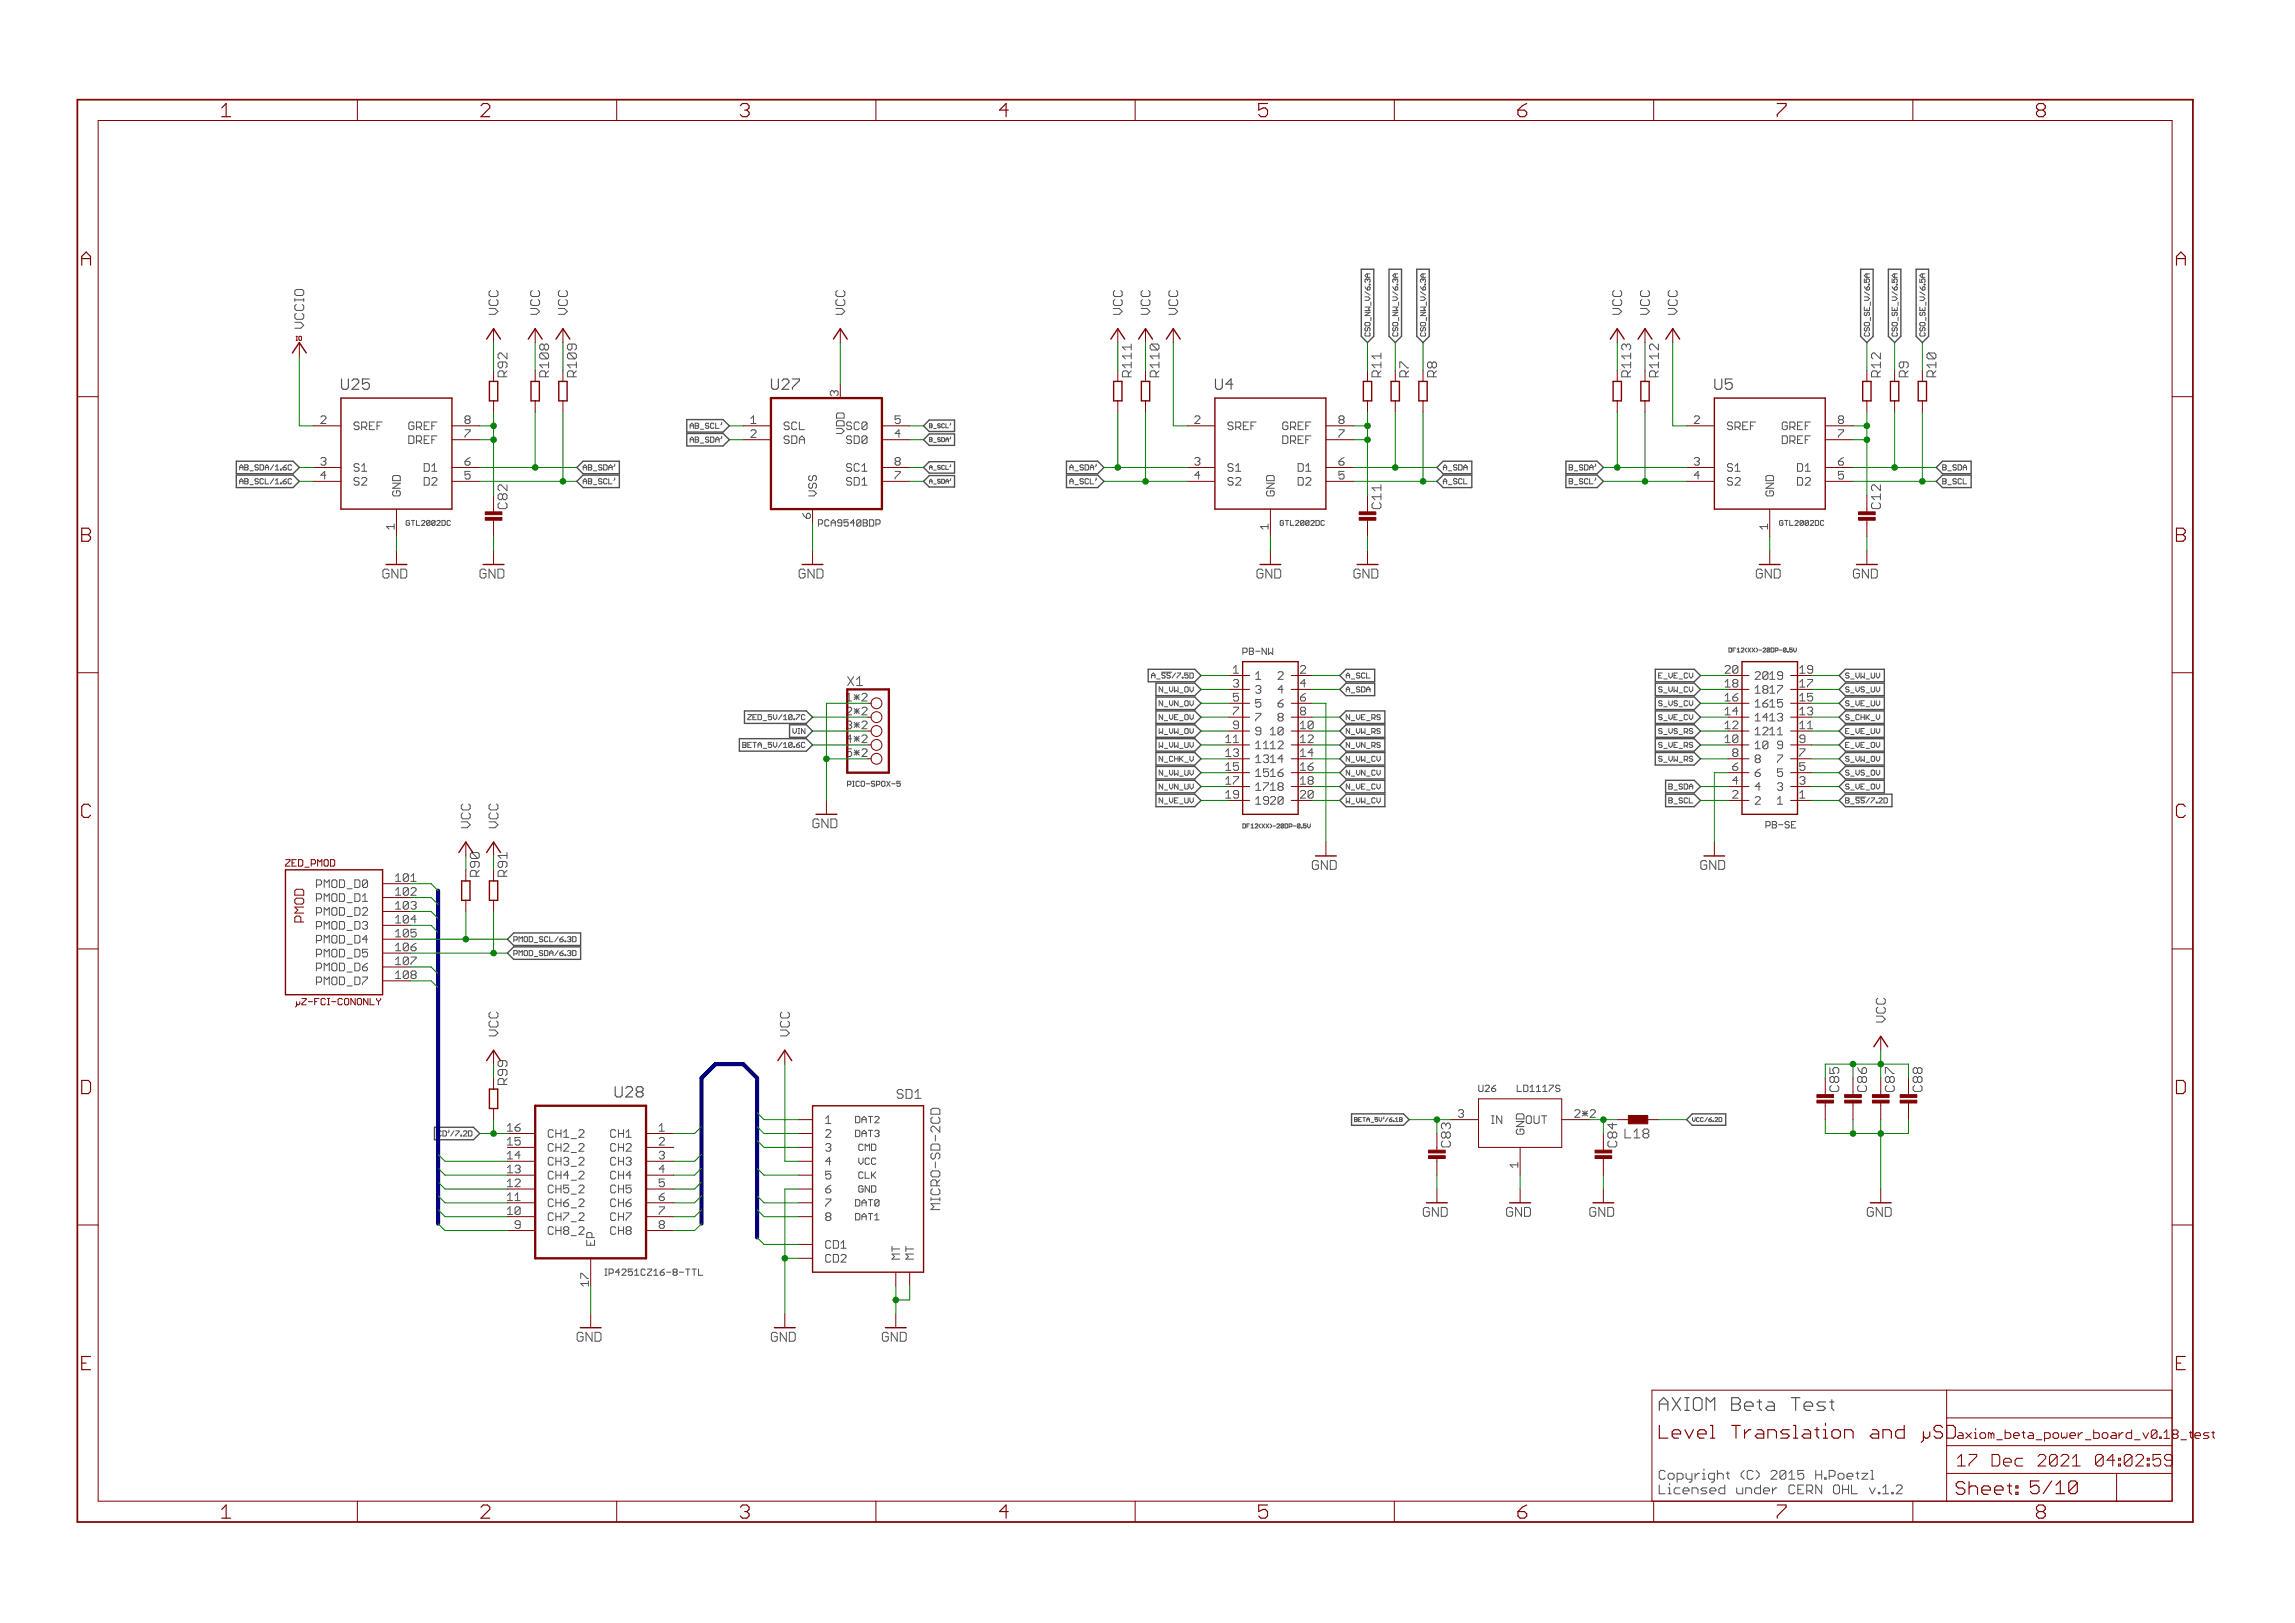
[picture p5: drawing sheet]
<svg xmlns="http://www.w3.org/2000/svg" width="420mm" height="297mm" viewBox="0 0 420 297" stroke-linecap="round" stroke-linejoin="round" font-family="sans-serif">
<defs><g id="words">
<g font-size="3.7" fill="#800000">
<text x="42" y="21.4">1</text>
<text x="89.5" y="21.4">2</text>
<text x="137" y="21.4">3</text>
<text x="184.4" y="21.4">4</text>
<text x="231.9" y="21.4">5</text>
<text x="279.3" y="21.4">6</text>
<text x="326.8" y="21.4">7</text>
<text x="374.3" y="21.4">8</text>
<text x="16.3" y="48.6">A</text>
<text x="399.8" y="48.6">A</text>
<text x="16.3" y="99.2">B</text>
<text x="399.8" y="99.2">B</text>
<text x="16.3" y="149.7">C</text>
<text x="399.8" y="149.7">C</text>
<text x="16.1" y="200.2">D</text>
<text x="399.6" y="200.2">D</text>
<text x="42" y="277.9">1</text>
<text x="89.5" y="277.9">2</text>
<text x="137" y="277.9">3</text>
<text x="184.4" y="277.9">4</text>
<text x="231.9" y="277.9">5</text>
<text x="279.3" y="277.9">6</text>
<text x="326.8" y="277.9">7</text>
<text x="374.3" y="277.9">8</text>
</g>
<text font-size="3.6" fill="#505050" x="305.2" y="258.2">AXIOM Beta Test</text>
<g font-size="3.6" fill="#800000">
<text x="305.2" y="263.3">Level Translation and µSD</text>
<text x="359.5" y="273.6">Sheet: 5/10</text>
</g>
<g font-size="3.2" fill="#800000">
<text x="359.8" y="268.4">17 Dec 2021</text>
<text x="381.4" y="268.4">04:03:00</text>
</g>
<g font-size="2.9" fill="#505050">
<text x="63.9" y="71.3">U25</text>
<text x="142.6" y="71.3">U27</text>
<text x="223.9" y="71.3">U4</text>
<text x="315.4" y="71.3">U5</text>
<text x="113.9" y="200.9">U28</text>
</g>
<g font-size="2.5" fill="#505050">
<text x="92.7" y="57.6" transform="rotate(-90 92.7 57.6)">VCC</text>
<text x="100.4" y="57.6" transform="rotate(-90 100.4 57.6)">VCC</text>
<text x="105.4" y="57.6" transform="rotate(-90 105.4 57.6)">VCC</text>
<text x="156.2" y="57.6" transform="rotate(-90 156.2 57.6)">VCC</text>
<text x="207" y="57.6" transform="rotate(-90 207 57.6)">VCC</text>
<text x="212.1" y="57.6" transform="rotate(-90 212.1 57.6)">VCC</text>
<text x="217.2" y="57.6" transform="rotate(-90 217.2 57.6)">VCC</text>
<text x="298.5" y="57.6" transform="rotate(-90 298.5 57.6)">VCC</text>
<text x="303.5" y="57.6" transform="rotate(-90 303.5 57.6)">VCC</text>
<text x="308.6" y="57.6" transform="rotate(-90 308.6 57.6)">VCC</text>
<text x="57.2" y="60.2" transform="rotate(-90 57.2 60.2)">VCCIO</text>
<text x="94.4" y="69" transform="rotate(-90 94.4 69)">R92</text>
<text x="102" y="69" transform="rotate(-90 102 69)">R108</text>
<text x="107.1" y="69" transform="rotate(-90 107.1 69)">R109</text>
<text x="208.7" y="69" transform="rotate(-90 208.7 69)">R111</text>
<text x="213.8" y="69" transform="rotate(-90 213.8 69)">R110</text>
<text x="254.4" y="69" transform="rotate(-90 254.4 69)">R11</text>
<text x="259.5" y="69" transform="rotate(-90 259.5 69)">R7</text>
<text x="264.6" y="69" transform="rotate(-90 264.6 69)">R8</text>
<text x="300.1" y="69" transform="rotate(-90 300.1 69)">R113</text>
<text x="305.2" y="69" transform="rotate(-90 305.2 69)">R112</text>
<text x="345.8" y="69" transform="rotate(-90 345.8 69)">R12</text>
<text x="350.9" y="69" transform="rotate(-90 350.9 69)">R9</text>
<text x="356" y="69" transform="rotate(-90 356 69)">R10</text>
<text x="94.4" y="93.2" transform="rotate(-90 94.4 93.2)">C82</text>
<text x="254.4" y="93.2" transform="rotate(-90 254.4 93.2)">C11</text>
<text x="345.8" y="93.2" transform="rotate(-90 345.8 93.2)">C12</text>
<text x="71.5" y="105.9">GND</text>
<text x="89.3" y="105.9">GND</text>
<text x="147.7" y="105.9">GND</text>
<text x="231.5" y="105.9">GND</text>
<text x="249.3" y="105.9">GND</text>
<text x="323" y="105.9">GND</text>
<text x="340.7" y="105.9">GND</text>
<text x="156.6" y="125.5">X1</text>
<text x="87.7" y="151.6" transform="rotate(-90 87.7 151.6)">VCC</text>
<text x="92.7" y="151.6" transform="rotate(-90 92.7 151.6)">VCC</text>
<text x="150.3" y="151.6">GND</text>
<text x="89.3" y="160.5" transform="rotate(-90 89.3 160.5)">R90</text>
<text x="94.4" y="160.5" transform="rotate(-90 94.4 160.5)">R91</text>
<text x="241.7" y="159.2">GND</text>
<text x="312.8" y="159.2">GND</text>
<text x="92.7" y="189.7" transform="rotate(-90 92.7 189.7)">VCC</text>
<text x="146.1" y="189.7" transform="rotate(-90 146.1 189.7)">VCC</text>
<text x="346.7" y="187.1" transform="rotate(-90 346.7 187.1)">VCC</text>
<text x="94.4" y="198.6" transform="rotate(-90 94.4 198.6)">R99</text>
<text x="165.5" y="201.1">SD1</text>
<text x="338.2" y="199.8" transform="rotate(-90 338.2 199.8)">C85</text>
<text x="343.3" y="199.8" transform="rotate(-90 343.3 199.8)">C86</text>
<text x="348.4" y="199.8" transform="rotate(-90 348.4 199.8)">C87</text>
<text x="353.4" y="199.8" transform="rotate(-90 353.4 199.8)">C88</text>
<text x="267.1" y="210" transform="rotate(-90 267.1 210)">C83</text>
<text x="297.6" y="210" transform="rotate(-90 297.6 210)">C84</text>
<text x="299.1" y="208.3">L18</text>
<text x="173.6" y="221.3" transform="rotate(-90 173.6 221.3)">MICRO-SD-2CD</text>
<text x="262" y="222.7">GND</text>
<text x="277.3" y="222.7">GND</text>
<text x="292.5" y="222.7">GND</text>
<text x="343.3" y="222.7">GND</text>
<text x="107.1" y="245.5">GND</text>
<text x="142.6" y="245.5">GND</text>
<text x="163" y="245.5">GND</text>
<text x="305.2" y="270.8">Copyright (C) 2015 H.Poetzl</text>
<text x="305.2" y="273.5">Licensed under CERN OHL v.1.2</text>
</g>
<text font-size="2.5" fill="#800000" x="57.2" y="169.3" transform="rotate(-90 57.2 169.3)">PMOD</text>
<g font-size="2.3" fill="#800000">
<text x="359.8" y="263.3">axiom_beta_power_board_v0.18</text>
<text x="397.8" y="263.3">_test</text>
</g>
<g font-size="2.1" fill="#505050">
<text x="155" y="72.5" transform="rotate(-90 155 72.5)">3</text>
<text x="66.3" y="78.7">SREF</text>
<text x="76.2" y="81.2">DREF</text>
<text x="76.2" y="78.7">GREF</text>
<text x="145" y="78.7">SCL</text>
<text x="145" y="81.2">SDA</text>
<text x="156.1" y="79.9" transform="rotate(-90 156.1 79.9)">VDD</text>
<text x="156.3" y="81.2">SD0</text>
<text x="156.4" y="78.7">SC0</text>
<text x="226.3" y="78.7">SREF</text>
<text x="236.2" y="81.2">DREF</text>
<text x="236.2" y="78.7">GREF</text>
<text x="317.7" y="78.7">SREF</text>
<text x="327.6" y="81.2">DREF</text>
<text x="327.6" y="78.7">GREF</text>
<text x="66.3" y="86.3">S1</text>
<text x="66.3" y="88.8">S2</text>
<text x="78.9" y="88.8">D2</text>
<text x="78.9" y="86.3">D1</text>
<text x="86.6" y="87.7">5</text>
<text x="156.3" y="88.8">SD1</text>
<text x="156.4" y="86.3">SC1</text>
<text x="165.3" y="87.7">7</text>
<text x="226.3" y="86.3">S1</text>
<text x="226.3" y="88.8">S2</text>
<text x="238.9" y="88.8">D2</text>
<text x="238.9" y="86.3">D1</text>
<text x="246.6" y="87.7">5</text>
<text x="317.7" y="86.3">S1</text>
<text x="317.7" y="88.8">S2</text>
<text x="330.3" y="88.8">D2</text>
<text x="330.3" y="86.3">D1</text>
<text x="338" y="87.7">5</text>
<text x="74.8" y="90.8" transform="rotate(-90 74.8 90.8)">GND</text>
<text x="149.9" y="94.9" transform="rotate(-90 149.9 94.9)">6</text>
<text x="151" y="90.8" transform="rotate(-90 151 90.8)">VSS</text>
<text x="234.8" y="90.8" transform="rotate(-90 234.8 90.8)">GND</text>
<text x="326.3" y="90.8" transform="rotate(-90 326.3 90.8)">GND</text>
<text x="73.7" y="96.9" transform="rotate(-90 73.7 96.9)">1</text>
<text x="233.7" y="96.9" transform="rotate(-90 233.7 96.9)">1</text>
<text x="325.2" y="96.9" transform="rotate(-90 325.2 96.9)">1</text>
<text x="235.5" y="124.4">2</text>
<text x="322.8" y="124.4">2019</text>
<text x="330.9" y="125.8">17</text>
<text x="330.9" y="123.3">19</text>
<text x="235.5" y="129.5">6</text>
<text x="239.5" y="128.4">6</text>
<text x="239.5" y="130.9">8</text>
<text x="322.8" y="129.5">1615</text>
<text x="322.8" y="126.9">1817</text>
<text x="330.9" y="130.9">13</text>
<text x="330.9" y="128.4">15</text>
<text x="156.8" y="133.4">3*2</text>
<text x="231.3" y="134.6">9</text>
<text x="231.3" y="137.1">1112</text>
<text x="234.1" y="134.6">10</text>
<text x="235.5" y="132">8</text>
<text x="239.5" y="133.4">10</text>
<text x="239.5" y="136">12</text>
<text x="322.8" y="137.1">10</text>
<text x="322.8" y="134.6">1211</text>
<text x="322.8" y="132">1413</text>
<text x="326.9" y="137.1">9</text>
<text x="330.9" y="133.4">11</text>
<text x="231.3" y="139.6">1314</text>
<text x="231.3" y="142.2">1516</text>
<text x="239.5" y="138.5">14</text>
<text x="239.5" y="141.1">16</text>
<text x="239.5" y="143.6">18</text>
<text x="326.9" y="142.2">5</text>
<text x="326.9" y="139.6">7</text>
<text x="231.3" y="144.7">1718</text>
<text x="231.3" y="147.3">1920</text>
<text x="239.5" y="146.1">20</text>
<text x="326.9" y="144.7">3</text>
<text x="73.9" y="161.4">101</text>
<text x="58.6" y="167.6">PMOD_D2</text>
<text x="58.6" y="165">PMOD_D1</text>
<text x="58.6" y="162.5">PMOD_D0</text>
<text x="73.9" y="166.5">103</text>
<text x="73.9" y="163.9">102</text>
<text x="58.6" y="172.7">PMOD_D4</text>
<text x="58.6" y="170.1">PMOD_D3</text>
<text x="73.9" y="171.5">105</text>
<text x="73.9" y="169">104</text>
<text x="58.6" y="177.7">PMOD_D6</text>
<text x="58.6" y="175.2">PMOD_D5</text>
<text x="73.9" y="179.2">108</text>
<text x="73.9" y="176.6">107</text>
<text x="73.9" y="174.1">106</text>
<text x="58.6" y="180.3">PMOD_D7</text>
<text x="94.4" y="209.6">15</text>
<text x="94.4" y="207.1">16</text>
<text x="101.8" y="208.2">CH1_2</text>
<text x="113" y="208.2">CH1</text>
<text x="274.5" y="205.7">IN</text>
<text x="280.5" y="205.7">OUT</text>
<text x="280.6" y="207.6" transform="rotate(-90 280.6 207.6)">GND</text>
<text x="94.4" y="214.7">13</text>
<text x="94.4" y="212.2">14</text>
<text x="101.8" y="215.8">CH4_2</text>
<text x="101.8" y="213.3">CH3_2</text>
<text x="101.8" y="210.7">CH2_2</text>
<text x="113" y="210.7">CH2</text>
<text x="113" y="213.3">CH3</text>
<text x="113" y="215.8">CH4</text>
<text x="122.1" y="212.2">3</text>
<text x="279.4" y="213.7" transform="rotate(-90 279.4 213.7)">1</text>
<text x="94.4" y="219.8">11</text>
<text x="94.4" y="217.2">12</text>
<text x="101.8" y="220.9">CH6_2</text>
<text x="101.8" y="218.4">CH5_2</text>
<text x="113" y="218.4">CH5</text>
<text x="113" y="220.9">CH6</text>
<text x="94.4" y="222.3">10</text>
<text x="101.8" y="226">CH8_2</text>
<text x="101.8" y="223.4">CH7_2</text>
<text x="110.4" y="228" transform="rotate(-90 110.4 228)">EP</text>
<text x="113" y="223.4">CH7</text>
<text x="113" y="226">CH8</text>
<text x="152.6" y="228.5">CD1</text>
<text x="152.6" y="231.1">CD2</text>
<text x="166.3" y="230.5" transform="rotate(-90 166.3 230.5)">MT</text>
<text x="109.3" y="235.3" transform="rotate(-90 109.3 235.3)">17</text>
</g>
<g font-size="2.1" fill="#800000">
<text x="227.3" y="123.3">1</text>
<text x="227.3" y="125.8">3</text>
<text x="317.4" y="125.8">18</text>
<text x="317.4" y="123.3">20</text>
<text x="156.8" y="128.4">1*2</text>
<text x="156.8" y="130.9">2*2</text>
<text x="227.3" y="128.4">5</text>
<text x="227.3" y="130.9">7</text>
<text x="317.4" y="130.9">14</text>
<text x="317.4" y="128.4">16</text>
<text x="156.8" y="136">4*2</text>
<text x="225.9" y="136">11</text>
<text x="227.3" y="133.4">9</text>
<text x="317.4" y="136">10</text>
<text x="317.4" y="133.4">12</text>
<text x="156.8" y="138.5">5*2</text>
<text x="225.9" y="138.5">13</text>
<text x="225.9" y="141.1">15</text>
<text x="225.9" y="143.6">17</text>
<text x="318.7" y="141.1">6</text>
<text x="318.7" y="138.5">8</text>
<text x="225.9" y="146.1">19</text>
<text x="318.7" y="146.1">2</text>
</g>
<text font-size="2.1" fill="#008000" x="289.7" y="204.6">2*2</text>
<g font-size="1.8" fill="#505050">
<text x="151.3" y="96.3">PCA9540BDP</text>
<text x="272.2" y="199.8">U26</text>
<text x="279.4" y="199.8">LD1117S</text>
<text x="158" y="205.5">DAT2</text>
<text x="158" y="208.1">DAT3</text>
<text x="158.4" y="210.6">CMD</text>
<text x="158.6" y="213.2">VCC</text>
<text x="158.7" y="215.7">CLK</text>
<text x="158" y="220.8">DAT0</text>
<text x="158.4" y="218.2">GND</text>
<text x="158" y="223.3">DAT1</text>
<text x="112.2" y="233.5">IP4251CZ16-8-TTL</text>
</g>
<g font-size="1.8" fill="#800000">
<text x="53.8" y="158.6">ZED_PMOD</text>
<text x="56.3" y="184">µZ-FCI-CONONLY</text>
</g>
<g font-size="1.4" fill="#505050">
<text x="252.4" y="61.5" transform="rotate(-90 252.4 61.5)">CSO_NW_V/6.3A</text>
<text x="257.4" y="61.5" transform="rotate(-90 257.4 61.5)">CSO_NW_V/6.3A</text>
<text x="262.5" y="61.5" transform="rotate(-90 262.5 61.5)">CSO_NW_V/6.3A</text>
<text x="343.8" y="61.5" transform="rotate(-90 343.8 61.5)">CSO_SE_V/6.5A</text>
<text x="348.9" y="61.5" transform="rotate(-90 348.9 61.5)">CSO_SE_V/6.5A</text>
<text x="354" y="61.5" transform="rotate(-90 354 61.5)">CSO_SE_V/6.5A</text>
<text x="127.9" y="81">AB_SDA'</text>
<text x="128.2" y="78.4">AB_SCL'</text>
<text x="45.8" y="86.1">AB_SDA/1.6C</text>
<text x="46.1" y="88.6">AB_SCL/1.6C</text>
<text x="108.2" y="86.1">AB_SDA'</text>
<text x="108.2" y="88.6">AB_SCL</text>
<text x="197.4" y="86.1">A_SDA'</text>
<text x="197.7" y="88.6">A_SCL'</text>
<text x="265.7" y="88.6">A_SCL</text>
<text x="265.7" y="86.1">A_SDA</text>
<text x="288.8" y="86.1">B_SDA'</text>
<text x="289.1" y="88.6">B_SCL'</text>
<text x="357.1" y="86.1">B_SDA</text>
<text x="357.1" y="88.6">B_SCL</text>
<text x="75.7" y="96.2">GTL2002DC</text>
<text x="235.8" y="96.2">GTL2002DC</text>
<text x="327.2" y="96.2">GTL2002DC</text>
<text x="212.9" y="124.1">A_SS/7.5D</text>
<text x="247.9" y="124.1">A_SCL</text>
<text x="305.5" y="124.1">E_VE_CV</text>
<text x="339.4" y="124.1">S_VW_U</text>
<text x="138.9" y="131.8">ZED_5V/10.7C</text>
<text x="213.3" y="126.7">N_VW_OV</text>
<text x="213.6" y="129.2">N_VN_OV</text>
<text x="213.8" y="131.8">N_VE_OV</text>
<text x="247.9" y="126.7">A_SDA</text>
<text x="247.9" y="131.8">N_VE_RS</text>
<text x="305" y="126.7">S_VW_CV</text>
<text x="305.5" y="129.2">S_VS_CV</text>
<text x="305.5" y="131.8">S_VE_CV</text>
<text x="339.4" y="131.8">S_CHK_V</text>
<text x="339.4" y="126.7">S_VS_UV</text>
<text x="339.4" y="129.2">S_VE_UV</text>
<text x="138.2" y="136.8">BETA_5V/10.6C</text>
<text x="146.7" y="134.3">VIN</text>
<text x="212.9" y="134.3">W_VW_OV</text>
<text x="213" y="136.8">W_VW_UV</text>
<text x="247.9" y="134.3">N_VW_R</text>
<text x="247.9" y="136.8">N_VN_RS</text>
<text x="305.5" y="134.3">S_VS_RS</text>
<text x="305.6" y="136.8">S_VE_RS</text>
<text x="339.4" y="134.3">E_VE_UV</text>
<text x="339.4" y="136.8">E_VE_OV</text>
<text x="156.6" y="144">PICO-SPOX-5</text>
<text x="213.4" y="141.9">N_VW_UV</text>
<text x="213.8" y="139.4">N_CHK_V</text>
<text x="247.9" y="139.4">N_VW_C</text>
<text x="247.9" y="141.9">N_VN_CV</text>
<text x="305" y="139.4">S_VW_RS</text>
<text x="339.4" y="141.9">S_VS_OV</text>
<text x="339.4" y="139.4">S_VW_O</text>
<text x="213.7" y="144.5">N_VN_UV</text>
<text x="213.9" y="147">N_VE_UV</text>
<text x="247.9" y="144.5">N_VE_CV</text>
<text x="247.9" y="147">W_VW_CV</text>
<text x="307" y="144.5">B_SDA</text>
<text x="307.3" y="147">B_SCL</text>
<text x="339.4" y="144.5">S_VE_OV</text>
<text x="339.4" y="147">B_SS/7.2D</text>
<text x="95.5" y="172.4">PMOD_SCL/6.3D</text>
<text x="95.5" y="174.9">PMOD_SDA/6.3D</text>
<text x="81.8" y="208">CD'/7.2D</text>
</g>
<g font-size="1.1" fill="#505050">
<text x="171.6" y="78.3">B_SCL'</text>
<text x="171.6" y="80.9">B_SDA'</text>
<text x="171.6" y="86">A_SCL'</text>
<text x="171.6" y="88.5">A_SDA'</text>
<text x="250.1" y="205.3">BETA_5V'/6.1B</text>
<text x="311.3" y="205.3">VCC/6.2D</text>
</g>
</g></defs>
<path d="M62.5 69.4v1.5l.3 .3h.7M141.2 69.4v1.5l.4 .3h.6M222.5 69.4v1.5l.3 .3h.7M313.9 69.4v1.5l.4 .3h.6M112.6 198.9v1.5l.3 .4h.7M303.8 257h1.6M304.6 255.8l-.8 .8v1.5" fill="none" stroke="#505050" stroke-width=".21"/>
<g fill="none" stroke="#505050" stroke-width=".18">
<path d="M54 59h1.1M54 54.6v.6M54 54.9h1.6M54.3 57.4l-.3 .2v.6l.3 .2h1M54.3 55.7l-.3 .3v.5l.3 .3h1M55.3 53h-1l-.3 .3v.5l.3 .3h1M89.5 57.5h1.1M89.5 56.5h1.1M89.8 53.2l-.3 .2v.6l.3 .3h1.1M89.8 54.8l-.3 .3v.5l.3 .3h1.1M97.2 57.5h1M97.2 56.5h1"/>
<path d="M97.4 54.8l-.2 .3v.5l.2 .3h1.1M97.4 53.2l-.2 .2v.6l.2 .3h1.1M102.2 57.5h1.1M102.2 56.5h1.1M102.5 54.8l-.3 .3v.5l.3 .3h1.1M102.5 53.2l-.3 .2v.6l.3 .3h1.1M153 57.5h1.1M153 56.5h1.1M153.3 54.8l-.3 .3v.5l.3 .3h1.1M153.3 53.2l-.3 .2v.6l.3 .3h1.1M203.8 57.5h1.1M203.8 56.5h1.1"/>
<path d="M204.1 54.8l-.3 .3v.5l.3 .3h1.1M204.1 53.2l-.3 .2v.6l.3 .3h1.1M208.9 57.5h1.1M208.9 56.5h1.1M209.2 54.8l-.3 .3v.5l.3 .3h1.1M209.2 53.2l-.3 .2v.6l.3 .3h1.1M214 57.5h1.1M214 56.5h1.1M214.2 54.8l-.2 .3v.5l.2 .3h1.1M214.2 53.2l-.2 .2v.6l.2 .3h1.1M249.9 57.1h.9l-.9 .7h.9M249.9 56.2h.9l-.3 .3 .3 .3h-.9"/>
<path d="M249.9 54.3h.6l.3 .4-.3 .3h-.6M249.9 53.4l.9 .6M249.9 52.5l.5 .6M250 59.9l-.1 .2 .1 .5 .4-.2 .1-.5 .3 .2M250.4 51.2l-.2-.1-.3 .1v.3l.1 .2M250.4 51.2l.1-.1 .3 .1M250.4 50.1v.7M250.4 51.2v.2M250.8 59.2l-.1-.2h-.7l-.1 .2v.3l.1 .1h.7l.1-.1M250.8 52.9l-.1 .2h-.3M250.8 52.6l-.3-.1-.1 .1v.5M250.8 52h-.1v.2h.1"/>
<path d="M250.8 50.1h-.6l-.3 .3 .3 .4h.6M250.8 51.5l-.1 .2M255 57.1h.9l-.9 .7h.9M255 56.2h.9l-.3 .3 .3 .3h-.9M255 54.3h.6l.3 .4-.3 .3h-.6M255 53.4l.9 .6M255 52.5l.4 .6M255.1 59.9l-.1 .2 .1 .5 .3-.2 .2-.5 .3 .2M255.4 51.2l.2-.1 .3 .1M255.4 51.2l-.1-.1-.3 .1v.3l.1 .2M255.4 50.1v.7M255.4 51.2v.2"/>
<path d="M255.9 59.2l-.1-.2h-.7l-.1 .2v.3l.1 .1h.7l.1-.1M255.9 52.6l-.3-.1-.2 .1v.5M255.9 52.9l-.1 .2h-.4M255.9 52h-.1v.2h.1M255.9 51.5l-.1 .2M255.9 50.1h-.6l-.3 .3 .3 .4h.6M260.1 56.2h.9l-.3 .3 .3 .3h-.9M260.1 57.1h.9l-.9 .7h.9M260.1 54.3h.6l.3 .4-.3 .3h-.6M260.1 53.4l.9 .6M260.1 52.5l.4 .6M260.2 59.9l-.1 .2 .1 .5 .3-.2 .2-.5 .3 .2"/>
<path d="M260.5 51.2l-.2-.1-.2 .1v.3l.1 .2M260.5 51.2l.2-.1 .3 .1M260.5 50.1v.7M260.5 51.2v.2M261 59.2l-.2-.2h-.6l-.1 .2v.3l.1 .1h.6l.2-.1M261 52.9l-.2 .2h-.3M261 52.6l-.2-.1-.3 .1v.5M261 52h-.2v.2h.2M261 50.1h-.7l-.2 .3 .2 .4h.7M261 51.5l-.2 .2M295.3 57.5h1M295.3 56.5h1"/>
<path d="M295.5 54.8l-.2 .3v.5l.2 .3h1.1M295.5 53.2l-.2 .2v.6l.2 .3h1.1M300.3 57.5h1.1M300.3 56.5h1.1M300.6 54.8l-.3 .3v.5l.3 .3h1.1M300.6 53.2l-.3 .2v.6l.3 .3h1.1M305.4 57.5h1.1M305.4 56.5h1.1M305.7 54.8l-.3 .3v.5l.3 .3h1.1M305.7 53.2l-.3 .2v.6l.3 .3h1.1M341.3 56.2v.6h1M341.3 54.3h.6l.4 .4-.4 .3h-.6"/>
<path d="M341.3 51.1v.6h.5l-.2-.3 .2-.3h.3l.2 .1M341.3 53.4l1 .6M341.3 52.5l.5 .6M341.5 59.9l-.2 .2v.3l.2 .2 .3-.2v-.3l.1-.2 .4 .2M341.5 57.1l-.2 .2v.3l.2 .2 .3-.2v-.3l.1-.2 .4 .2M341.8 50.1v.7M341.8 56.5v.3M342.3 59.2l-.2-.2h-.6l-.2 .2v.3l.2 .1h.6l.2-.1M342.3 50.1h-.7l-.3 .3 .3 .4h.7M342.3 52.9l-.2 .2h-.3M342.3 52.6l-.2-.1-.3 .1v.5M342.3 52h-.2v.2h.2"/>
<path d="M342.3 57.6l-.2 .2M342.3 51.5l-.2 .2M346.4 56.2v.6h.9M346.4 54.3h.6l.3 .4-.3 .3h-.6M346.4 51.1v.6h.5l-.2-.3 .2-.3h.3l.1 .1M346.4 53.4l.9 .6M346.4 52.5l.5 .6M346.6 59.9l-.2 .2v.3l.2 .2 .3-.2v-.3l.1-.2 .3 .2M346.6 57.1l-.2 .2v.3l.2 .2 .3-.2v-.3l.1-.2 .3 .2M346.9 50.1v.7M346.9 56.5v.3M347.3 59.2l-.1-.2h-.6l-.2 .2v.3l.2 .1h.6l.1-.1"/>
<path d="M347.3 52.9l-.1 .2h-.3M347.3 52.6l-.1-.1-.3 .1v.5M347.3 52h-.1v.2h.1M347.3 50.1h-.6l-.3 .3 .3 .4h.6M347.3 57.6l-.1 .2M347.3 51.5l-.1 .2M351.5 56.2v.6h.9M351.5 54.3h.6l.3 .4-.3 .3h-.6M351.5 51.1v.6h.4l-.1-.3 .1-.3h.4l.1 .1M351.5 53.4l.9 .6M351.5 52.5l.4 .6M351.6 59.9l-.1 .2 .1 .5 .3-.2v-.3l.2-.2 .3 .2"/>
<path d="M351.6 57.1l-.1 .2v.3l.1 .2 .3-.2v-.3l.2-.2 .3 .2M351.9 50.1v.7M351.9 56.5v.3M352.4 59.2l-.1-.2h-.7l-.1 .2v.3l.1 .1h.7l.1-.1M352.4 52.9l-.1 .2h-.4M352.4 52.6l-.1-.1-.4 .1v.5M352.4 52h-.1v.2h.1M352.4 50.1h-.6l-.3 .3 .3 .4h.6M352.4 57.6l-.1 .2M352.4 51.5l-.1 .2M54 60.1h1.1M58.7 76.3l.3-.2h.4l.3 .2v.3l-1 .9h1"/>
<path d="M64.8 78.4l.2 .2h.5l.2-.2M65.7 77.5l-.2-.3h-.5l-.2 .3v.2l.2 .2h.5l.2 .3M75.3 77.9h.5M75.8 77.5l-.3-.3h-.4l-.3 .3v.9l.3 .2h.4l.3-.2M85.1 78.7h1v.2l-1 .9v.3M85.4 76.8l-.3 .2v.3l.3 .2h.4l.3-.2v-.3l-.3-.2M85.4 76.8l-.3-.2v-.3l.3-.2h.4l.3 .2v.3l-.3 .2M85.4 76.8h.4M91.7 64.6h-.2l-.3 .3v.5l.3 .3M92 67.9h-.5l-.3 .3v.8h1.6M92.5 66.3h-1l-.3 .2v.6l.3 .2h.2M98.8 64.9l.3-.3 1.1 1.1h-1.1l-.3-.3z"/>
<path d="M99.1 64.6h1.1M99.4 63h-.3l-.3 .2v.6l.3 .3h.3M99.6 67.9h-.5l-.3 .3v.8h1.6M100.4 66.8h-1.6l.6 .5M103.9 64.9l.3-.3 1 1.1h-1l-.3-.3zM104.2 64.6h1M104.7 67.9h-.5l-.3 .3v.8h1.6M105.2 63h-1l-.3 .2v.6l.3 .3h.2M105.5 66.8h-1.6l.5 .5M126.3 77.9h.7M126.3 78.4v-.6l.4-.4 .3 .4v.6M127.3 77.9h.4"/>
<path d="M127.7 77.4h-.4v1h.4M127.7 80h-.4v.9h.4M137.5 77.5h.9M137.5 78.9l.2-.2h.5l.2 .2v.2l-.9 1h.9M137.5 76.6l.4-.5v1.4M143.6 78.4l.2 .2h.5l.2-.2M144.5 77.5l-.2-.3h-.5l-.2 .3v.2l.2 .2h.5l.2 .3M152.7 71.7l-.2-.2h-.2l-.3 .2v.5l.3 .2M153.1 79.3h1M153.1 78.4h1M154.3 77h-.9l-.3 .2v.7h1.4M154.3 75.6h-.9l-.3 .2v.7h1.4"/>
<path d="M164.8 76.1h-.9v.7l.4-.2h.3l.2 .2v.5l-.2 .2h-.5l-.2-.2M164.8 79.4h-.9l.7-.7v1.4M170.2 77.9h.3M170.2 77.6h.3l.1 .1-.1 .6h-.3zM170.9 78.4h.5M206.3 67.9h-.6l-.2 .3v.8h1.6M207.1 66.8h-1.6l.5 .5M207.1 65.2h-1.6l.5 .5M207.1 63.5h-1.6l.5 .6M210.8 63h1.1M210.8 63l1.1 1.1h-1.1l-.2-.3v-.6zM211.4 67.9h-.6l-.2 .3v.8h1.6"/>
<path d="M212.2 66.8h-1.6l.5 .5M212.2 65.2h-1.6l.5 .5M218.7 76.3l.3-.2h.4l.3 .2v.3l-1 .9h1M224.8 78.4l.2 .2h.5l.2-.2M225.7 77.5l-.2-.3h-.5l-.2 .3v.2l.2 .2h.5l.2 .3M235.3 77.9h.5M235.8 77.5l-.3-.3h-.4l-.3 .3v.9l.3 .2h.4l.3-.2M245.1 78.7h1v.2l-1 .9v.3M245.4 76.8l-.3 .2v.3l.3 .2h.4l.3-.2v-.3l-.3-.2M245.4 76.8l-.3-.2v-.3l.3-.2h.4l.3 .2v.3l-.3 .2M245.4 76.8h.4M250 60.9l-.1 .1v.4l.1 .1h.7l.1-.1"/>
<path d="M250.7 60.9l.1 .1M250.8 60.4l-.1 .2M252 67.9h-.5l-.3 .3v.8h1.6M252.8 66.8h-1.6l.5 .5M252.8 65.2h-1.6l.5 .5M255.1 60.9l-.1 .1v.4l.1 .1h.7l.1-.1M255.8 60.9l.1 .1M255.9 60.4l-.1 .2M256.3 67.3v-1h.2l1.1 1M257.1 67.9h-.6l-.2 .3v.8h1.6M260.2 60.9l-.1 .1v.4l.1 .1h.6l.2-.1M260.8 60.9l.2 .1"/>
<path d="M261 60.4l-.2 .2M261.9 66.3h-.3l-.3 .2v.6l.3 .2h.3M262.2 67.9h-.6l-.3 .3v.8h1.7M297.5 63h-.3l-.3 .2v.6l.3 .3M297.7 67.9h-.5l-.3 .3v.8h1.6M298.5 66.8h-1.6l.6 .5M298.5 65.2h-1.6l.6 .5M302.5 63h-.2l-.3 .2v.6l.3 .3M302.8 67.9h-.5l-.3 .3v.8h1.6M303.6 66.8h-1.6l.5 .5M303.6 65.2h-1.6l.5 .5M310.2 76.3l.2-.2h.5l.2 .2v.3l-.9 .9h.9"/>
<path d="M316.3 78.4l.2 .2h.4l.3-.2M317.2 77.5l-.3-.3h-.4l-.2 .3v.2l.2 .2h.4l.3 .3M326.7 77.9h.5M327.2 77.5l-.2-.3h-.5l-.2 .3v.9l.2 .2h.5l.2-.2M336.6 78.7h.9v.2l-.9 .9v.3M336.8 76.8l-.2 .2v.3l.2 .2h.5l.2-.2v-.3l-.2-.2M336.8 76.8l-.2-.2v-.3l.2-.2h.5l.2 .2v.3l-.2 .2M336.8 76.8h.5M341.5 60.9l-.2 .1v.4l.2 .1h.6l.2-.1M342.1 60.9l.2 .1M342.3 60.4l-.2 .2M343.2 64.6h-.3l-.3 .3v.5l.3 .3"/>
<path d="M343.4 67.9h-.5l-.3 .3v.8h1.7M344.3 66.8h-1.7l.6 .5M346.6 60.9l-.2 .1v.4l.2 .1h.6l.1-.1M347.2 60.9l.1 .1M347.3 60.4l-.1 .2M348.5 67.9h-.5l-.3 .3v.8h1.6M349.1 66.3h-1.1l-.3 .2v.6l.3 .2h.2M351.6 60.9l-.1 .1v.4l.1 .1h.7l.1-.1M352.3 60.9l.1 .1M352.4 60.4l-.1 .2M352.8 64.9l.3-.3 1 1.1h-1l-.3-.3zM353.1 64.6h1"/>
<path d="M353.6 67.9h-.5l-.3 .3v.8h1.6M354.4 66.8h-1.6l.5 .5M43.9 85.6h.6M43.9 88.1h.6M43.9 86v-.6l.3-.3 .3 .3v.6M43.9 88.6v-.7l.3-.3 .3 .3v.7M44.8 85.6h.5M44.8 88.1h.5M44.8 87.6h.5l.1 .2-.1 .3 .1 .3-.1 .2h-.5zM45.3 85.1h-.5v.9h.5M58.7 84l.3-.3h.4l.3 .3v.2l-.3 .2M59.2 84.4h.2"/>
<path d="M59.4 84.4l.3 .3v.2l-.3 .2h-.4l-.3-.2M59.7 87h-1l.7-.7v1.4M64.8 86l.2 .3h.5l.2-.3M64.8 88.6l.2 .2h.5l.2-.2M65.7 85.1l-.2-.2h-.5l-.2 .2v.2l.2 .3h.5l.2 .2M65.7 87.6l-.2-.2h-.5l-.2 .2v.3l.2 .2h.5l.2 .2M71.9 88.4h1.4l-1.4 1h1.4M72.1 89.8l-.2 .3v.4l.2 .3h.9M72.2 96.4h-1.4l.4 .4M73 87h-.9l-.2 .3v.7h1.4M74.4 95.4l.1-.2h.3l.2 .2M74.7 95.7h.3v.3l-.2 .2-.4-.2"/>
<path d="M75.3 95.2h.6M75.8 80l-.3-.2h-.7v1.4h.7l.3-.3M78.4 84.9h-.7v1.4h.7M78.4 87.4h-.7v1.4h.7M85.1 84.4h.7l.3 .3v.2l-.3 .2h-.4l-.3-.2zM85.1 87.4l.3 .3h.4l.3-.3M86.1 86.3h-1v.7l.5-.3h.2l.3 .3M86.1 83.7l-.5 .3-.5 .4M91.5 92l-.3 .3v.5l.3 .3h1M91.7 88.7h-.2l-.3 .3v.5l.3 .3M91.7 90.4h-.2l-.3 .2v.6l.3 .3h.2M106.8 86v-.6l.3-.3 .3 .3v.6"/>
<path d="M106.8 88.6v-.7l.3-.3 .3 .3v.7M106.8 85.6h.6M106.8 88.1h.6M107.7 85.6h.5M107.7 88.1h.5M108.2 85.1h-.5v.9h.5M108.2 87.6h-.5v1h.5M126.3 80.9v-.6l.4-.3 .3 .3v.6M126.3 80.5h.7M127.3 80.5h.4M143.6 80.9l.2 .3h.5l.2-.3M144.5 80l-.2-.2h-.5l-.2 .2v.2l.2 .3h.5l.2 .2"/>
<path d="M146.9 93.9l.3 .5 .5 .5M148.1 90.8h.9M148.1 89.8h.9M148.3 88.4l-.2 .3v.4l.2 .3h.2l.3-.3M148.3 87l-.2 .3v.4l.2 .3h.2l.3-.3M149.8 95.1v1.2M150.6 95.3v.4l-.2 .2h-.6M155 86l.2 .3h.5l.2-.3M155 88.6l.2 .2h.5M155 80.9l.2 .3h.5M155.7 87.4h-.5l-.2 .2v.3l.2 .2h.5M155.9 85.1l-.2-.2h-.5l-.2 .2v.2l.2 .3h.5l.2 .2"/>
<path d="M163.9 86.3h.9M164.1 84.4l-.2-.2v-.2l.2-.3h.5l.2 .3v.2l-.2 .2M164.1 84.4h.5M164.1 84.4l-.2 .3v.2l.2 .2h.5l.2-.2v-.2l-.2-.3M164.8 86.5l-.9 .9v.3M170.2 85.6h.4M170.2 88.1h.4M170.2 80.5h.3M170.2 80.1h.3l.1 .1-.1 .6h-.3zM170.2 85.9v-.5l.2-.2 .2 .2v.5M170.2 88.5v-.5l.2-.3 .2 .3v.5M170.9 88.6h.5"/>
<path d="M170.9 86h.5M170.9 81h.5M195.9 85.6h.6M195.9 88.1h.6M195.9 86v-.6l.3-.3 .3 .3v.6M195.9 88.6v-.7l.3-.3 .3 .3v.7M196.8 88.7h.6M196.8 86.2h.6M218.7 84l.3-.3h.4l.3 .3v.2l-.3 .2M219.2 84.4h.2M219.4 84.4l.3 .3v.2l-.3 .2h-.4l-.3-.2M219.7 87h-1l.7-.7v1.4"/>
<path d="M224.8 88.6l.2 .2h.5l.2-.2M224.8 86l.2 .3h.5l.2-.3M225.7 85.1l-.2-.2h-.5l-.2 .2v.2l.2 .3h.5l.2 .2M225.7 87.6l-.2-.2h-.5l-.2 .2v.3l.2 .2h.5l.2 .2M231.9 88.4h1.4l-1.4 1h1.4M232.1 89.8l-.2 .3v.4l.2 .3h.9M232.2 96.4h-1.4l.4 .4M233 87h-.9l-.2 .3v.7h1.4M234.4 95.4l.1-.2h.3l.2 .2M234.7 95.7h.3v.3l-.2 .2h-.3l-.1-.2M235.3 95.2h.6M235.8 80l-.3-.2h-.7v1.4h.7l.3-.3"/>
<path d="M238.4 84.9h-.7v1.4h.7M238.4 87.4h-.7v1.4h.7M245.1 84.4h.7l.3 .3v.2l-.3 .2h-.4l-.3-.2zM245.1 87.4l.3 .3h.4l.3-.3M246.1 86.3h-1v.7l.5-.3h.2l.3 .3M246.1 83.7l-.5 .3-.5 .4M251.5 92l-.3 .3v.5l.3 .3h1M252.8 90.9h-1.6l.5 .6M252.8 89.3h-1.6l.5 .5M264.2 85.6h.7M264.2 88.1h.7M264.2 86v-.6l.3-.3 .4 .3v.6"/>
<path d="M264.2 88.6v-.7l.3-.3 .4 .3v.7M265.2 88.7h.6M265.2 86.2h.6M287.3 85.6h.5M287.3 88.1h.5M287.3 85.1h.5l.1 .1-.1 .4 .1 .3-.1 .1h-.5zM287.3 87.6h.5l.1 .2-.1 .3 .1 .3-.1 .2h-.5zM288.2 88.7h.6M288.2 86.2h.6M310.2 84l.2-.3h.5l.2 .3v.2l-.2 .2M310.6 84.4h.3M310.9 84.4l.2 .3v.2l-.2 .2h-.5l-.2-.2"/>
<path d="M311.1 87h-.9l.7-.7v1.4M316.3 86l.2 .3h.4l.3-.3M316.3 88.6l.2 .2h.4l.3-.2M317.2 85.1l-.3-.2h-.4l-.2 .2v.2l.2 .3h.4l.3 .2M317.2 87.6l-.3-.2h-.4l-.2 .2v.3l.2 .2h.4l.3 .2M323.3 88.4h1.4l-1.4 1h1.4M323.5 89.8l-.2 .3v.4l.2 .3h1M323.6 96.4h-1.4l.5 .4M324.5 87h-1l-.2 .3v.7h1.4M325.8 95.4l.1-.2h.4l.1 .2M326.1 95.7h.3v.3l-.1 .2h-.4l-.1-.2M326.7 95.2h.6"/>
<path d="M327.2 80l-.2-.2h-.7v1.4h.7l.2-.3M330 85.1l-.2-.2h-.7v1.4h.7l.2-.3M330 87.6l-.2-.2h-.7v1.4h.7l.2-.2M336.6 84.4h.7l.2 .3v.2l-.2 .2h-.5l-.2-.2zM336.6 87.4l.2 .3h.5l.2-.3M337.5 86.3h-.9v.7l.4-.3h.3l.2 .3M337.5 83.7l-.5 .3-.4 .4M342.9 92l-.3 .3v.5l.3 .3h1.1M343.2 88.7h-.3l-.3 .3v.5l.3 .3M344.3 90.9h-1.7l.6 .6M355.7 85.6h.4M355.7 88.1h.4"/>
<path d="M355.7 85.1h.4l.2 .1-.2 .4 .2 .3-.2 .1h-.4zM355.7 87.6h.4l.2 .2-.2 .3 .2 .3-.2 .2h-.4zM356.6 88.7h.6M356.6 86.2h.6M70.7 105h.5M70.9 104.2h-.5l-.3 .2v1.1l.3 .3h.5M88.4 105h.6M88.7 104.2h-.5l-.3 .2v1.1l.3 .3h.5M146.9 105h.5M147.1 104.2h-.5l-.3 .2v1.1l.3 .3h.5M227.5 119.4h.6l.2-.2v-.4l-.2-.2h-.6v1.2M228.7 118.6h.6l.2 .2-.2 .4 .2 .4-.2 .2h-.6z"/>
<path d="M228.7 119.2h.6M229.9 119.2h.8M230.7 105h.5M230.9 104.2h-.5l-.3 .2v1.1l.3 .3h.5M231.8 118.6v1.2l-.7-1.2v1.2M232.2 118.6v1.2l.4-.4 .4 .4v-1.2M248.4 105h.6M248.7 104.2h-.5l-.3 .2v1.1l.3 .3h.5M316.5 118.6h.4l.1 .1-.1 .6h-.4zM317.3 119h.2M317.8 118.6h-.5v.7M318 119.3h.5"/>
<path d="M318 118.9l.3-.3v.7M318.8 118.7l.1-.1 .4 .1-.5 .6h.5M319.8 118.6l-.3 .3v.2l.3 .2M320 118.6l.5 .7M320.5 118.6l-.5 .7M320.8 118.6l.5 .7M321.3 118.6l-.5 .7M321.5 118.6l.3 .3v.2l-.3 .2M322 119h.5M322.1 105h.5M322.3 104.2h-.5l-.3 .2v1.1l.3 .3h.5M322.8 118.7l.1-.1 .4 .1-.5 .6h.5"/>
<path d="M324 118.7v.5l-.1 .1-.4-.1M324 118.7l-.4-.1-.1 .1v.5M324 118.7l-.5 .5M324.3 118.6h.3l.2 .1v.5l-.2 .1h-.3zM325 119.1l.5-.1-.1-.4h-.4v.7M325.8 119h.4M327 118.7v.5l-.1 .1-.4-.1M327 118.7l-.4-.1-.1 .1v.5M327 118.7l-.5 .5M327.3 119.2l.1 .1zM328.1 118.6h-.5v.4l.3-.1 .2 .1-.1 .3-.4-.1M328.4 118.6v.5l.2 .2 .3-.2v-.5"/>
<path d="M339.9 105h.5M340.1 104.2h-.5l-.3 .2v1.1l.3 .3h.5M136 136.3h.4M136 135.9h.4l.2 .1-.2 .3 .2 .4-.2 .1h-.4zM136.9 136.3h.3M136.9 130.8h.6v.1l-.6 .7v.1h.6M137.5 135.9h-.6v.9h.6M137.8 131.3h.4M138.5 130.8h-.7v.9h.7M145.2 133.3v.7l.3 .3 .3-.3v-.7M146.1 133.3h.3M146.1 134.3h.3"/>
<path d="M155 129.7l.2-.3h.5l.2 .3v.2l-.9 .9h.9M155 128.3h.9M155 132.2l.2-.2h.5l.2 .2v.2l-.2 .3M155 127.4l.4-.5v1.4M155.2 123.8l1.1 1.7M155.4 132.7h.3M155.7 132.7l.2 .2v.2l-.2 .3h-.5l-.2-.3M155.9 137.1h-.9v.7l.4-.3h.3l.2 .3v.4l-.2 .3h-.5l-.2-.3M155.9 135.2h-.9l.7-.7v1.4M156.3 123.8l-1.1 1.7M210.8 123.6h.7M210.8 124.1v-.6l.3-.3 .4 .3v.6"/>
<path d="M211.8 124.3h.6M212.2 133.3v1l.3-.3M212.2 135.9v.9l.3-.3 .4 .3M212.9 125.7v.9l-.7-.9v.9M212.9 128.2v1l-.7-1v1M212.9 130.8v.9l-.7-.9v.9M212.9 138.4v.9l-.7-.9v.9M213.2 129.3h.6M213.2 131.9h.6M213.2 139.5h.6M224.4 135l.5-.5v1.4M224.4 137.5l.5-.4v1.4"/>
<path d="M224.4 135.9h.9M224.4 138.5h.9M225.8 124.6l.2-.2h.5l.2 .2M225.8 122.3l.5-.5v1.4M225.8 123.2h.9M225.8 125.5l.2 .3h.5l.2-.3M225.8 129.4h.9M225.8 128.1l.2 .2h.5l.2-.2M225.8 133.1l.2 .3h.5l.2-.3M226.3 125.1h.2M226.5 125.1l.2 .2M226.7 126.9h-.9v.7l.5-.2h.2l.2 .2"/>
<path d="M226.7 124.8l-.2 .3M226.7 129.7l-.9 .9v.2M226.7 132.2l-.2-.2h-.5l-.2 .2v.2l.2 .3h.7M229.9 123.4l.5-.5v1.4M229.9 136.1l.5-.5v1.4M229.9 138.6l.5-.4v1.4M229.9 124.3h.9M229.9 125.7l.2-.2h.5l.2 .2v.2l-.2 .3M229.9 130.6h.9v.2l-.9 .9v.3M229.9 134.3l.2 .2h.5l.2-.2M229.9 137h.9M229.9 139.6h.9"/>
<path d="M230.4 126.2h.2M230.6 126.2l.2 .2v.2l-.2 .3h-.5l-.2-.3M230.8 128h-.9v.7l.5-.2h.2l.2 .2v.5l-.2 .2h-.5l-.2-.2M230.8 133.3l-.2-.2h-.5l-.2 .2v.3l.2 .2h.7M232.6 134.5h.9M234 123.2l.2-.3h.5l.2 .3M234 128.7v.5l.2 .2h.5l.2-.2M234 128.7h.7l.2 .2M234.2 131.3l-.2 .2v.2l.2 .3h.5l.2-.3M234.2 131.3h.5M234.7 131.3l.2 .2M234.9 128l-.5 .2-.4 .5"/>
<path d="M234.9 123.4l-.9 .9h.9M234.9 126.2h-.9l.7-.7v1.4M234.9 130.8l-.2-.2h-.5l-.2 .2v.2l.2 .3M234.9 131l-.2 .3M238.1 122l.2-.2h.5l.2 .2v.3l-.9 .9h.9M238.1 127.6v.5l.2 .2h.5l.2-.2M238.1 127.6h.7l.2 .2M238.1 133.4h.9M238.1 132.4l.4-.4v1.4M238.1 135l.4-.5v1.4M238.1 137.5l.4-.4v1.4M238.1 135.9h.9"/>
<path d="M238.1 138.5h.9M238.3 130.1l-.2 .3v.2l.2 .2h.5l.2-.2M238.3 130.1h.5M238.8 130.1l.2 .3M239 125.1h-.9l.7-.7v1.4M239 129.7l-.2-.3h-.5l-.2 .3v.2l.2 .2M239 126.9l-.5 .2-.4 .5M239 129.9l-.2 .2M246.5 126.2h.6M246.5 124.1v-.6l.3-.3 .3 .3v.6M246.5 126.6v-.6l.3-.3 .3 .3v.6M246.5 123.6h.6"/>
<path d="M247.1 130.8v.9l-.6-.9v.9M247.1 133.3v1l-.6-1v1M247.1 135.9v.9l-.6-.9v.9M247.1 138.4v.9l-.6-.9v.9M247.4 124.3h.6M247.4 126.8h.6M247.4 131.9h.6M247.4 134.4h.6M247.4 137h.6M247.4 139.5h.6M303.7 123.6h.3M304.3 125.9l-.2-.2h-.3l-.1 .2 .1 .3h.3l.2 .1-.2 .3h-.3l-.1-.1"/>
<path d="M304.3 128.4l-.2-.2h-.3l-.1 .2 .1 .3h.3l.2 .2-.2 .3h-.3l-.1-.2M304.3 130.9l-.2-.1h-.3l-.1 .1 .1 .4h.3l.2 .1-.2 .3h-.3l-.1-.1M304.3 133.5l-.2-.2h-.3l-.1 .2 .1 .3h.3l.2 .2-.2 .3h-.3l-.1-.2M304.3 138.6l-.2-.2h-.3l-.1 .2 .1 .3h.3l.2 .1-.2 .3h-.3l-.1-.1M304.3 136l-.2-.1h-.3l-.1 .1 .1 .3h.3l.2 .2-.2 .3h-.3l-.1-.1M304.3 123.2h-.6v.9h.6M304.6 124.3h.6M304.6 129.3h.6M304.6 131.9h.6M304.6 134.4h.6M304.6 137h.6M304.6 139.5h.6"/>
<path d="M315.8 127.4l.5-.5v1.4M315.8 122l.3-.2h.4l.3 .2v.3l-1 .9h1M315.8 125.8h1M315.8 128.3h1M315.8 130.8h1M315.8 133.4h1M315.8 135.9h1M315.8 135l.5-.5v1.4M315.8 124.8l.5-.4v1.4M315.8 129.9l.5-.5v1.4M315.8 132.4l.5-.4v1.4M317.5 137.8l-.3 .2v.2l.3 .3h.4l.3-.3"/>
<path d="M317.5 137.8h.4M317.9 137.8l.3 .2M318.2 137.3l-.3-.2h-.4l-.3 .2v.2l.3 .3M318.2 139.6l-.5 .2-.5 .5M318.2 137.5l-.3 .3M321.3 123.2l.3-.3h.4l.3 .3M321.3 126.9h1M321.3 129.4h1M321.3 132h1M321.3 134.5h1M321.3 137h1M321.3 136.1l.5-.5v1.4"/>
<path d="M321.3 125.9l.5-.4v1.4M321.3 128.5l.5-.5v1.4M321.3 131l.5-.4v1.4M321.3 133.6l.5-.5v1.4M321.6 138.9l-.3 .2v.2l.3 .3h.4l.3-.3v-.2l-.3-.2M321.6 138.9l-.3-.3v-.2l.3-.2h.4l.3 .2v.2l-.3 .3M321.6 138.9h.4M322.3 123.4l-1 .9h1M325.4 138.2h.9M325.6 135.6h.5l.2 .3M325.6 136.3h.7M326.3 136.8l-.2 .2h-.5"/>
<path d="M326.3 138.4l-.9 .9v.3M329.5 123.2h.9M329.5 125.8h.9M329.5 128.3h.9M329.5 130.8h.9M329.5 133.4h.9M329.5 137.1h.9v.2l-.9 .9v.3M329.5 122.3l.5-.5v1.4M329.5 124.8l.5-.4v1.4M329.5 127.4l.5-.5v1.4M329.5 129.9l.5-.5v1.4M329.5 132.4l.5-.4v1.4"/>
<path d="M330.4 135.2h-.7l-.2-.2v-.3l.2-.2h.5l.2 .2v1l-.2 .2h-.5l-.2-.2M330.4 139.6h-.9v.7l.5-.2h.2l.2 .2v.5l-.2 .2h-.5l-.2-.2M337.9 133.8h.3M337.9 136.3h.3M338.5 125.9l-.2-.2-.4 .2 .2 .3h.2l.2 .1-.2 .3-.4-.1M338.5 128.4l-.2-.2-.4 .2 .2 .3h.2l.2 .2-.2 .3-.4-.2M338.5 130.9l-.2-.1-.4 .1 .2 .4h.2l.2 .1-.2 .3-.4-.1M338.5 138.6l-.2-.2-.4 .2 .2 .3h.2l.2 .1-.2 .3-.4-.1M338.5 123.3l-.2-.1-.4 .1 .2 .3h.2l.2 .2-.2 .3-.4-.1M338.5 133.3h-.6v1h.6M338.5 135.9h-.6v.9h.6M338.8 124.3h.6"/>
<path d="M338.8 126.8h.6M338.8 129.3h.6M338.8 131.9h.6M338.8 134.4h.6M338.8 137h.6M338.8 139.5h.6M84.5 151.5h1M84.5 150.4h1M84.7 148.8l-.2 .3v.5l.2 .3h1.1M84.7 147.2l-.2 .2v.6l.2 .2h1.1M86.1 156.3l.3-.3 1.1 1.1h-1.1l-.3-.3zM86.4 156h1.1"/>
<path d="M86.9 159.3h-.5l-.3 .3v.8h1.6M87.5 157.7h-1.1l-.3 .2v.6l.3 .2h.3M89.5 151.5h1.1M89.5 150.4h1.1M89.8 147.2l-.3 .2v.6l.3 .2h1.1M89.8 148.8l-.3 .3v.5l.3 .3h1.1M92 159.3h-.5l-.3 .3v.8h1.6M92.5 157.7h-1l-.3 .2v.6l.3 .2h.2M92.8 156.6h-1.6l.5 .5M149.4 150.7h.5M149.6 149.9h-.5l-.3 .2v1.1l.3 .3h.5M155.2 143.6h.4l.2-.2v-.3l-.2-.1h-.4v.9"/>
<path d="M156.1 143h.3M156.1 143.9h.3M156.3 143v.9M212.9 140.9v1l-.7-1v1M212.9 143.5v.9l-.7-.9v.9M212.9 146v1l-.7-1v1M213.2 144.6h.6M213.2 147.1h.6M224.4 140.1l.5-.5v1.4M224.4 142.6l.5-.5v1.4M224.4 145.1l.5-.4v1.4M224.4 141h.9"/>
<path d="M224.4 143.5h.9M224.4 146.1h.9M227.5 150.8l.5 .1v.5l-.1 .1h-.4zM228.3 151.2h.2M228.8 150.8h-.5v.7M229 151.5h.5M229 151l.3-.2v.7M229.8 150.9l.1-.1 .4 .1-.5 .6h.5M229.9 141.2l.5-.5v1.4M229.9 143.7l.5-.4v1.4M229.9 146.3l.5-.5v1.4M229.9 142.1h.9"/>
<path d="M229.9 144.7h.9M229.9 147.2h.9M230.8 150.8l-.3 .2v.3l.3 .2M231 150.8l.5 .7M231.5 150.8l-.5 .7M231.8 150.8l.5 .7M232.3 150.8l-.5 .7M232.5 150.8l.3 .2v.3l-.3 .2M233 151.2h.5M233.8 150.9l.1-.1 .4 .1-.5 .6h.5M235 150.9v.5l-.1 .1-.4-.1M235 150.9l-.1-.1-.4 .1v.5"/>
<path d="M235 150.9l-.5 .5M235.3 150.8l.5 .1v.5l-.2 .1h-.3zM236 151.3h.4l.1-.4-.1-.1h-.4v.7M236.8 151.2h.5M238 150.9l-.1 .6-.4-.1M238 150.9l-.1-.1-.4 .1v.5M238 150.9l-.5 .5M238.1 142.6l.4-.5v1.4M238.1 140.1l.4-.5v1.4M238.1 141h.9M238.1 144.9l.2-.2h.5l.2 .2M238.1 143.5h.9"/>
<path d="M238.3 151.4l.1 .1zM239 145.1l-.9 1h.9M239.1 150.8h-.5v.4l.3-.2 .2 .2-.1 .3-.4-.1M239.4 150.8v.5l.2 .2 .3-.2v-.5M240.8 158.3h.6M241.1 157.5h-.6l-.2 .3v1.1l.2 .2h.6M246.5 146v1l.3-.4 .3 .4v-1M247.1 140.9v1l-.6-1v1M247.1 143.5v.9l-.6-.9v.9M247.4 144.6h.6M247.4 142h.6M247.4 147.1h.6"/>
<path d="M305.5 146h.5l.2 .2-.2 .3 .2 .3-.2 .2h-.5zM305.5 144h.5M305.5 143.5h.5l.2 .1-.2 .4 .2 .3-.2 .1h-.5zM305.5 146.5h.5M306.5 144.6h.6M306.5 147.1h.6M311.9 158.3h.6M312.2 157.5h-.5l-.3 .3v1.1l.3 .2h.5M317.2 140.3v.5l.3 .2h.4l.3-.2M317.2 144.9l.3-.2h.4l.3 .2M317.2 140.3h.7l.3 .2M318.2 145.1l-1 1h1"/>
<path d="M318.2 142.8h-1l.7-.7v1.4M321.3 141.4h.7l.3 .2v.3l-.3 .2h-.4l-.3-.2zM321.3 146l.3-.2h.4l.3 .2v.3l-1 .9h1M322.3 144h-1l.7-.7v1.4M322.3 140.7l-.5 .2-.5 .5M323.3 151.1h.6l.2-.2v-.3l-.2-.3h-.6v1.2M324.5 150.3h.5l.2 .3v.1l-.2 .2 .2 .2v.2l-.2 .2h-.5zM324.5 150.9h.5M325.4 141.9l.2 .2h.5l.2-.2M325.4 144.4l.2 .3h.5l.2-.3M325.4 147.2h.9M325.4 146.3l.5-.5v1.4"/>
<path d="M325.4 143.5l.2-.2h.5l.2 .2M325.6 150.9h.8M325.9 144h.2M326.1 144l.2 .2M326.3 143.7l-.2 .3M326.3 140.7h-.9v.7l.5-.2h.2l.2 .2M327.6 150.6l-.2-.3h-.4l-.2 .3v.1l.2 .2h.4l.2 .2-.2 .4h-.4l-.2-.2M328 150.9h.4M328.7 150.3h-.7v1.2h.7M329.5 142.4l.2-.3h.5l.2 .3v.2l-.2 .2M329.5 146.1h.9M329.5 145.1l.5-.4v1.4"/>
<path d="M330 142.8h.2M330.2 142.8l.2 .3v.2l-.2 .2h-.5l-.2-.2M337.9 146h.4l.2 .2-.2 .3 .2 .3-.2 .2h-.4zM337.9 146.5h.4M338.5 143.6l-.2-.1-.4 .1 .2 .4h.2l.2 .1-.2 .3-.4-.1M338.5 141.1l-.2-.2-.4 .2 .2 .3h.2l.2 .2-.2 .3-.4-.2M338.8 144.6h.6M338.8 142h.6M338.8 147.1h.6M57.9 179.7h.7M57.9 177.2h.7M57.9 174.7h.7"/>
<path d="M57.9 172.1h.7M57.9 169.6h.7M57.9 166.1h.7M57.9 167h.7M57.9 163.6h.7M57.9 164.5h.7M57.9 161h.7M57.9 162h.7M58.6 168.7h-.7v1.4M58.6 171.2h-.7v1.4M58.6 173.7h-.7v1.4M58.6 176.3h-.7v1.4"/>
<path d="M58.6 178.8h-.7v1.4M72.4 178.2l.5-.5v1.4M72.4 160.4l.5-.5v1.4M72.4 162.9l.5-.4v1.4M72.4 165.5l.5-.5v1.4M72.4 168l.5-.5v1.4M72.4 170.5l.5-.4v1.4M72.4 173.1l.5-.5v1.4M72.4 175.6l.5-.4v1.4M72.4 179.1h1M72.4 176.6h1M72.4 174h1"/>
<path d="M72.4 171.5h1M72.4 168.9h1M72.4 166.4h1M72.4 163.9h1M72.4 161.3h1M94.1 172h.5l.1-.1v-.3l-.1-.2h-.5v1M94.1 174.6h.5l.1-.2v-.3l-.1-.1h-.5v.9M95.3 171.7l-.3-.3v1M95.3 174.3l-.3-.3v.9M89.5 189.6h1.1M89.5 188.5h1.1M89.8 185.2l-.3 .3v.6l.3 .2h1.1"/>
<path d="M89.8 186.9l-.3 .2v.6l.3 .3h1.1M92 197.4h-.5l-.3 .3v.8h1.6M92.5 195.7h-1l-.3 .3v.6l.3 .2h.2M92.5 194.1h-1l-.3 .3v.5l.3 .3h.2M142.9 189.6h1.1M142.9 188.5h1.1M143.2 186.9l-.3 .2v.6l.3 .3h1M143.2 185.2l-.3 .3v.6l.3 .2h1M165.1 199.4h-.6l-.2 .3v.2l.2 .3h.6M270.7 198.6v1l.2 .2h.4l.2-.2v-1M277.8 198.6v1.2h.8M279.5 198.6h-.5v1.2h.5"/>
<path d="M335 195.4v1.1h.8M335.3 198.7l-.3 .2v.6l.3 .2h1.1M335.6 197h-.3l-.3 .3v.5l.3 .3h.3M340.1 195.4l.3 .5 .5 .6M340.4 198.7l-.3 .2v.6l.3 .2h1M340.6 197h-.2l-.3 .3v.5l.3 .3h.2M343.5 187h1.1M343.5 186h1.1M343.8 184.3l-.3 .3v.5l.3 .3h1.1M343.8 182.7l-.3 .3v.5l.3 .3h1.1M345.2 196.5v-1.1h.2l1.1 1.1M345.4 198.7l-.2 .2v.6l.2 .2h1.1"/>
<path d="M345.7 197h-.3l-.2 .3v.5l.2 .3h.3M350.5 198.7l-.3 .2v.6l.3 .2h1.1M350.8 197h-.3l-.3 .3v.5l.3 .3h.3M350.8 195.4h-.3l-.3 .3v.5l.3 .3h.3M80.8 207.1l-.2-.1h-.3l-.1 .1v.7l.1 .1h.3l.2-.1M81.6 207h-.5v.9h.5M92.9 212.1h.9M92.9 207h.9M92.9 209.6h.9M92.9 217.2h.9M92.9 219.7h.9M92.9 206.1l.5-.5v1.4"/>
<path d="M92.9 208.6l.5-.4v1.4M92.9 211.2l.5-.5v1.4M92.9 213.7l.5-.4v1.4M92.9 216.3l.5-.5v1.4M92.9 218.8l.5-.5v1.4M92.9 214.7h.9M101.3 207l-.2-.2h-.5l-.2 .2v.9l.2 .3h.5l.2-.3M101.3 209.5l-.2-.2h-.5l-.2 .2v1l.2 .2h.5l.2-.2M101.3 214.6l-.2-.2h-.5l-.2 .2v.9l.2 .3h.5l.2-.3M101.3 217.1l-.2-.2h-.5l-.2 .2v1l.2 .2h.5l.2-.2M101.3 219.7l-.2-.3h-.5l-.2 .3v.9l.2 .2h.5l.2-.2M101.3 212.1l-.2-.3h-.5l-.2 .3v.9l.2 .2h.5l.2-.2"/>
<path d="M112.5 206.8h-.5l-.2 .2v.9l.2 .3h.5M112.5 209.3h-.5l-.2 .2v1l.2 .2h.5M112.5 214.4h-.5l-.2 .2v.9l.2 .3h.5M112.5 216.9h-.5l-.2 .2v1l.2 .2h.5M112.5 219.4h-.5l-.2 .3v.9l.2 .2h.5M112.5 211.8h-.5l-.2 .3v.9l.2 .2h.5M120.7 208.4l.2-.2h.5l.2 .2v.2l-.9 1h.9M120.7 211.9l.2 .2h.5l.2-.2M120.7 206.1l.5-.5v1.4M120.7 207h.9M120.7 219h.7l.2 .3v.2l-.2 .2h-.5l-.2-.2zM120.7 210.9l.2-.2h.5l.2 .2"/>
<path d="M121.2 211.4h.2M121.4 211.4l.2 .2M121.6 215.8h-.9v.7l.5-.2h.2l.2 .2v.5l-.2 .2h-.5l-.2-.2M121.6 211.2l-.2 .2M121.6 214h-.9l.7-.7v1.4M121.6 218.3l-.4 .3-.5 .4M151.2 217.6h.7l.2 .2v.3l-.2 .2h-.5l-.2-.2zM151.2 204.7l.4-.5v1.4M151.2 205.6h.9M151.2 207l.2-.2h.5l.2 .2v.2l-.9 1h.9M151.2 209.5l.2-.2h.5l.2 .2v.3l-.2 .2M151.2 219.4h.9v.3l-.9 .9v.2"/>
<path d="M151.6 210h.3M151.9 210l.2 .2v.3l-.2 .2h-.5l-.2-.2M152.1 214.4h-.9v.7l.4-.3h.3l.2 .3v.4l-.2 .3h-.5l-.2-.3M152.1 212.5h-.9l.7-.7v1.4M152.1 216.9l-.5 .2-.4 .5M156.6 204.3h.6l.2 .2v.8l-.2 .2h-.6zM156.6 206.9h.6l.2 .2v.7l-.2 .2h-.6zM156.6 219.6h.6l.2 .2v.7l-.2 .2h-.6zM157.2 211.9v.8l.4 .4 .4-.4M157.6 217.6h.4M158 209.6l-.2-.2h-.4l-.2 .2v.8l.2 .2h.4l.2-.2M158 214.7l-.2-.2h-.4l-.2 .2v.8l.2 .1h.4l.2-.1"/>
<path d="M158 217.2l-.2-.2h-.4l-.2 .2v.8l.2 .2h.4l.2-.2M164.3 200.7l.2 .3h.6M170.4 219.5h1.7M170.4 219.2v.6M170.7 204.5l-.3 .2v.6l.3 .3h1.1M170.7 211l-.3 .3v.5l.3 .3h.3M170.7 217.6l-.3 .2v.6l.3 .3h1.1M171 206.1h-.3l-.3 .3v.5l.3 .3M171.2 215.9h-.5l-.3 .3v.8h1.7M171.8 209.4h-1.1l-.3 .3v.8h1.7M171.8 214.3h-1.1l-.3 .3v.5l.3 .3h1.1M171.8 202.8h-1.1l-.3 .3v.8h1.7"/>
<path d="M248 204.5h.4l.1 .2-.1 .6h-.4zM248 204.9h.4M248.7 204.9h.3M249.2 204.5h-.5v.8h.5M249.5 204.5h.5M249.7 204.5v.8M264.2 208.8l-.3 .3v.5l.3 .3h1M264.4 205.5h-.2l-.3 .3v.6l.3 .2M264.4 207.2h-.2l-.3 .3v.5l.3 .3h.2M267 203.3l.2-.2h.5l.2 .2v.3l-.2 .2M267 204.3l.2 .2M267.5 203.8h.2"/>
<path d="M267.7 203.8l.2 .2v.3l-.2 .2M273.1 205.6h.4M273.1 204.2h.4M273.3 204.2v1.4M277.6 205.3h1.4l-1.4 .9h1.4M277.8 206.7l-.2 .2v.4l.2 .3h1M277.9 213.2h-1.4l.4 .5M278.8 203.9h-1l-.2 .2v.7h1.4M288.3 203.3l.2-.2h.5l.2 .2M289.2 203.6l-.9 .9h.9M294.6 208.8l-.2 .3v.5l.2 .3h1.1M294.9 207.2h-.3l-.2 .3v.5l.2 .3h.3"/>
<path d="M296 205.8h-1.6l.8 .8M297.5 208.3h1.1M309.9 204.5v.5l.2 .3 .2-.3v-.5M311 204.5l-.4 .2v.4l.4 .2M92.9 221.3l.5-.4v1.4M92.9 222.3h.9M95.2 224.1h-.7l-.2-.2v-.3l.2-.2h.5l.2 .2v1l-.2 .2h-.5l-.2-.2M101.3 222.2l-.2-.2h-.5l-.2 .2v.9l.2 .3h.5l.2-.3M101.3 224.7l-.2-.2h-.5l-.2 .2v1l.2 .2h.5l.2-.2M106.3 234v-1h.3l.9 1M107.4 227v.9h1.4M107.7 234.9h-1.4l.5 .5"/>
<path d="M110.7 233.4h.4M110.7 232.3h.4M110.9 232.3v1.1M111.5 233h.6M112.1 232.3h-.6v1.1M112.5 222h-.5l-.2 .2v.9l.2 .3h.5M112.5 224.5h-.5l-.2 .2v1l.2 .2h.5M120.7 220.9h.9v.2l-.9 .9v.3M120.9 224.1l-.2-.2v-.3l.2-.2h.5l.2 .2v.3l-.2 .2M120.9 224.1l-.2 .2v.3l.2 .2h.5l.2-.2v-.3l-.2-.2M120.9 224.1h.5M151.4 222.7l-.2-.3v-.2l.2-.2h.5l.2 .2v.2l-.2 .3"/>
<path d="M151.4 222.7l-.2 .2v.2l.2 .3h.5l.2-.3v-.2l-.2-.2M151.4 222.7h.5M152.1 227.3l-.2-.2h-.5l-.2 .2v.9l.2 .3h.5l.2-.3M152.1 229.8l-.2-.2h-.5l-.2 .2v1l.2 .2h.5l.2-.2M156.6 222.1h.6l.2 .2v.8l-.2 .2h-.6zM163.3 228.6h1.4M163.3 228.1v.9M164.7 229.5h-1.4l.5 .5-.5 .4h1.4M165.8 230.4h1.4M165.8 229.5h1.4M165.8 228.6h1.4M172.1 220.3h-1.7l.6 .6-.6 .5h1.7"/>
<path d="M261.1 221.8h.6M261.4 221h-.5l-.3 .3v1l.3 .3h.5M276.4 221.8h.5M276.6 221h-.5l-.3 .3v1l.3 .3h.5M291.6 221.8h.5M291.9 221h-.6l-.2 .3v1l.2 .3h.6M342.4 221.8h.5M342.7 221h-.6l-.2 .3v1l.2 .3h.6M106.2 244.6h.5M106.5 243.8h-.6l-.2 .3v1.1l.2 .3h.6M141.8 244.6h.5M142 243.8h-.5l-.3 .3v1.1l.3 .3h.5"/>
<path d="M162.1 244.6h.5M162.3 243.8h-.5l-.3 .3v1.1l.3 .3h.5M303.8 271.8v1.6h1M304.6 269.1h-.6l-.2 .3v1.1l.2 .2h.6M340.9 269.6h1l-1 1.1M342.5 269.1h.3v1.6M346.3 273.1h.3v.3h-.3zM347.2 272l.2-.2h.6l.2 .2v.3l-1 1.1h1"/>
</g>
<g fill="none" stroke="#505050" stroke-width=".25">
<path d="M249.2 49.3h2.3v12.3l-1.1 1.1-1.2-1.1zM254.3 49.3h2.3v12.3l-1.2 1.1-1.1-1.1zM259.4 49.3h2.3v12.3l-1.2 1.1-1.1-1.1zM340.6 49.3h2.3v12.3l-1.1 1.1-1.2-1.1zM345.7 49.3h2.3v12.3l-1.1 1.1-1.2-1.1zM350.8 49.3h2.3v12.3l-1.2 1.1-1.1-1.1zM133.5 77.9l-1.1-1.1h-6.7v2.3h6.7M170.1 76.9h4.7v2.1h-4.7l-1-1.1zM170.1 79.4h4.7v2.1h-4.7l-1-1zM54.8 88.1l-1.1-1.1h-10.4v2.2h10.4M54.8 85.6l-1.1-1.2h-10.4v2.3h10.4M106.7 87h6.7v2.2h-6.7l-1.1-1.1z"/>
<path d="M106.7 84.4h6.7v2.3h-6.7l-1.1-1.1zM133.5 80.5l-1.1-1.2h-6.7v2.3h6.7M170.1 84.5h4.7v2.1h-4.7l-1-1zM170.1 87h4.7v2.1h-4.7l-1-1zM202.1 88.1l-1.1-1.1h-5.8v2.2h5.8M202.1 85.6l-1.1-1.2h-5.8v2.3h5.8M263.1 88.1l1.1-1.1h5.3v2.2h-5.3zM263.1 85.6l1.1-1.2h5.3v2.3h-5.3zM293.5 88.1l-1.1-1.1h-5.7v2.2h5.7M293.5 85.6l-1.1-1.2h-5.7v2.3h5.7M354.5 88.1l1.1-1.1h5.3v2.2h-5.3zM354.5 85.6l1.1-1.2h5.3v2.3h-5.3z"/>
<path d="M144.5 132.7h3.1l1.2 1.1-1.2 1.1h-3.1zM148.8 131.3l-1.2-1.2h-11.3v2.3h11.3M148.8 136.3l-1.2-1.1h-12.2v2.3h12.2M219.9 123.6l-1.2-1.1h-8.5v2.3h8.5M219.9 126.2l-1.2-1.2h-7.1v2.3h7.1M219.9 128.7l-1.2-1.1h-7.1v2.3h7.1M219.9 131.3l-1.2-1.2h-7.1v2.3h7.1M219.9 133.8l-1.2-1.1h-7.1v2.2h7.1M219.9 136.3l-1.2-1.1h-7.1v2.3h7.1M219.9 138.9l-1.2-1.2h-7.1v2.3h7.1M245.3 123.6l1.1-1.1h5.3v2.3h-5.3zM245.3 126.2l1.1-1.2h5.3v2.3h-5.3z"/>
<path d="M246.4 130.1h7.1v2.3h-7.1l-1.1-1.1zM246.4 132.7h7.1v2.2h-7.1l-1.1-1.1zM246.4 135.2h7.1v2.3h-7.1l-1.1-1.2zM246.4 137.7h7.1v2.3h-7.1l-1.1-1.1zM311.3 123.6l-1.1-1.1h-7.2v2.3h7.2M311.3 126.2l-1.1-1.2h-7.2v2.3h7.2M311.3 128.7l-1.1-1.1h-7.2v2.3h7.2M311.3 131.3l-1.1-1.2h-7.2v2.3h7.2M311.3 133.8l-1.1-1.1h-7.2v2.2h7.2M311.3 136.3l-1.1-1.1h-7.2v2.3h7.2M311.3 138.9l-1.1-1.2h-7.2v2.3h7.2M336.7 123.6l1.1-1.1h7.2v2.3h-7.2z"/>
<path d="M336.7 126.2l1.1-1.2h7.2v2.3h-7.2zM336.7 128.7l1.1-1.1h7.2v2.3h-7.2zM336.7 131.3l1.1-1.2h7.2v2.3h-7.2zM336.7 133.8l1.1-1.1h7.2v2.2h-7.2zM336.7 136.3l1.1-1.1h7.2v2.3h-7.2zM336.7 138.9l1.1-1.2h7.2v2.3h-7.2zM219.9 144l-1.2-1.2h-7.1v2.3h7.1M219.9 141.4l-1.2-1.1h-7.1v2.3h7.1M219.9 146.5l-1.2-1.1h-7.1v2.2h7.1M246.4 142.8h7.1v2.3h-7.1l-1.1-1.1zM246.4 140.3h7.1v2.3h-7.1l-1.1-1.2zM246.4 145.4h7.1v2.2h-7.1l-1.1-1.1z"/>
<path d="M311.3 144l-1.1-1.2h-5.3v2.3h5.3M311.3 146.5l-1.1-1.1h-5.3v2.2h5.3M336.7 141.4l1.1-1.1h7.2v2.3h-7.2zM336.7 144l1.1-1.2h7.2v2.3h-7.2zM336.7 146.5l1.1-1.1h8.6v2.2h-8.6zM92.9 171.9l1.1-1.1h12.3v2.2h-12.3zM92.9 174.4l1.1-1.1h12.3v2.3h-12.3zM79.5 206.3h7.2l1.1 1.2-1.1 1.1h-7.2zM258 204.9l-1.1-1h-9.5v2.1h9.5M309.8 203.9h6.1v2.1h-6.1l-1-1.1z"/>
</g>
<g fill="none" stroke="#800000" stroke-width=".21">
<path d="M41.4 18.9l-.8 .8M89.3 18.9h-.8l-.4 .4M89.7 19.7l-1.6 1.7h1.6M136.7 18.9h-.8l-.4 .4M184.2 18.9l-1.2 1.3h1.6M232.1 18.9h-1.7v1.3l.8-.5M278.7 19.3l-.8 .9M325.4 18.9h1.6M327 19.3l-1.6 1.7v.4M373.2 18.9l-.4 .4v.4l.4 .5-.4 .4v.4l.4 .4M40.6 21.4h1.6M135.5 21l.4 .4h.8"/>
<path d="M230.4 21l.4 .4h.8M277.9 20.2v.8l.4 .4h.8M277.9 20.2h1.2M15 47.3h1.6M15.8 46.1l-.8 .8v1.6M398.5 47.3h1.6M399.3 46.1l-.8 .8v1.6M15 97.9h1.2M16.2 96.7h-1.2v2.4h1.2M398.5 97.9h1.2M399.7 96.7h-1.2v2.4h1.2M15.4 147.2l-.4 .4v1.6l.4 .4"/>
<path d="M398.9 147.2l-.4 .4v1.6l.4 .4M16.2 197.7h-1.2v2.5h1.2M399.7 197.7h-1.2v2.5h1.2M15 249.5h.8M16.6 248.3h-1.6v2.4h1.6M398.5 249.5h.8M400.1 248.3h-1.6v2.4h1.6M40.6 277.9h1.6M41.4 275.4l-.8 .8M89.3 275.4h-.8l-.4 .4M89.7 276.2l-1.6 1.7h1.6M135.5 277.5l.4 .4h.8"/>
<path d="M136.7 275.4h-.8l-.4 .4M184.2 275.4l-1.2 1.2h1.6M230.4 277.5l.4 .4h.8M232.1 275.4h-1.7v1.2l.8-.4M277.9 276.6v.9l.4 .4h.8M277.9 276.6h1.2M278.7 275.8l-.8 .8M303.8 260.9v2.3h1.6M325.4 275.4h1.6M327 275.8l-1.6 1.7v.4M353.3 262v.8l-.4 .4M355.6 261.3l-.4-.4h-.7l-.4 .4v.4l.4 .3h.7l.4 .4v.4l-.4 .4h-.7l-.4-.4"/>
<path d="M356.4 260.9h1.2l.4 .4v1.5l-.4 .4h-1.2zM358.1 273.1l.4 .4h.8M359.3 271.2h-.8l-.4 .3v.4l.4 .4h.8M373.2 275.4l-.4 .4v.4l.4 .4-.4 .5v.4l.4 .4"/>
</g>
<g fill="none" stroke="#800000" stroke-width=".18">
<path d="M65.4 18.2v3.9M112.9 18.2v3.9M160.4 18.2v3.9M207.8 18.2v3.9M255.3 18.2v3.9M302.7 18.2v3.9M350.2 18.2v3.9M18 22.1h379.7v252.6h-379.7zM14.2 72.6h3.8M54.2 62.3h.3M54.2 61.6h.3M54.3 61.6v.7"/>
<path d="M54.7 61.7l.1-.1 .4 .1v.5l-.1 .1-.4-.1zM54.8 62.7v2.5M57.3 77.9h5.1M82.7 77.9h5.1M90.4 60.2v2.5M90.4 67.8v2M90.4 73.4v2M98 60.2v2.5M98 67.8v2M98 73.4v2M103.1 60.2v2.5M103.1 67.8v2"/>
<path d="M103.1 73.4v2M136.1 77.9h5M153.8 60.2v2.5M153.8 70.3v2.6M161.5 77.9h5M204.6 60.2v2.5M204.6 67.8v2M204.6 73.4v2M209.7 60.2v2.5M209.7 67.8v2M209.7 73.4v2M214.8 60.2v2.5"/>
<path d="M217.3 77.9h5.1M242.7 77.9h5.1M250.4 67.8v2M250.4 73.4v2M255.4 67.8v2M255.4 73.4v2M260.5 67.8v2M260.5 73.4v2M296.1 60.2v2.5M296.1 67.8v2M296.1 73.4v2M301.2 60.2v2.5"/>
<path d="M301.2 67.8v2M301.2 73.4v2M306.2 60.2v2.5M308.8 77.9h5.1M334.2 77.9h5M341.8 67.8v2M341.8 73.4v2M346.9 67.8v2M346.9 73.4v2M351.9 67.8v2M351.9 73.4v2M397.7 72.6h3.8"/>
<path d="M57.3 85.6h5.1M57.3 88.1h5.1M72.6 93.2v5.1M82.7 85.6h5.1M82.7 88.1h5.1M82.7 80.5h5.1M90.4 90.6v3.1M90.4 95.2v3.1M136.1 80.5h5M148.8 93.2v2.5M161.5 85.6h5M161.5 88.1h5"/>
<path d="M161.5 80.5h5M217.3 85.6h5.1M217.3 88.1h5.1M232.6 93.2v5.1M242.7 85.6h5.1M242.7 88.1h5.1M242.7 80.5h5.1M250.4 90.6v3.1M250.4 95.2v3.1M308.8 85.6h5.1M308.8 88.1h5.1M324 93.2v5.1"/>
<path d="M334.2 85.6h5M334.2 88.1h5M334.2 80.5h5M341.8 90.6v3.1M341.8 95.2v3.1M72.6 100.8v2.5M90.4 100.8v2.5M148.8 100.8v2.5M232.6 100.8v2.5M250.4 100.8v2.5M324 100.8v2.5M341.8 100.8v2.5"/>
<path d="M14.2 123.1h3.8M225 123.6h2.5M225 126.2h2.5M225 128.7h2.5M225 131.3h2.5M225 133.8h2.5M225 136.3h2.5M225 138.9h2.5M236.4 123.6h3.8M236.4 126.2h3.8M236.4 128.7h3.8M236.4 131.3h3.8"/>
<path d="M236.4 133.8h3.8M236.4 136.3h3.8M236.4 138.9h3.8M316.4 123.6h2.5M316.4 126.2h2.5M316.4 128.7h2.5M316.4 131.3h2.5M316.4 133.8h2.5M316.4 136.3h2.5M316.4 138.9h2.5M327.8 123.6h3.8M327.8 126.2h3.8"/>
<path d="M327.8 128.7h3.8M327.8 131.3h3.8M327.8 133.8h3.8M327.8 136.3h3.8M327.8 138.9h3.8M397.7 123.1h3.8M52.3 157.3h.8v.2l-.8 .8v.2h.8M85.3 154.1v2.6M85.3 159.2v2M90.4 154.1v2.6M90.4 159.2v2M151.3 146.5v2.5"/>
<path d="M225 141.4h2.5M225 144h2.5M225 146.5h2.5M236.4 141.4h3.8M236.4 144h3.8M236.4 146.5h3.8M242.7 154.1v2.6M313.9 154.1v2.6M316.4 141.4h2.5M316.4 144h2.5M316.4 146.5h2.5M327.8 141.4h3.8"/>
<path d="M327.8 144h3.8M327.8 146.5h3.8M14.2 173.7h3.8M54.8 167.7h-.5l-.3 .2v.8h1.6M55.3 162.8h-1l-.3 .2v.8h1.6M55.3 164.4h-1l-.3 .3v.5l.3 .3h1M55.6 166h-1.6l.5 .6-.5 .5h1.6M70 179.5h5.1M70 177h5.1M70 174.4h5.1M70 171.9h5.1M70 169.4h5.1"/>
<path d="M70 166.8h5.1M70 164.3h5.1M70 161.7h5.1M85.3 164.8v2M90.4 164.8v2M397.7 173.7h3.8M54.3 183.3v.8l-.2 .2M54.9 183.3v.4l-.2 .2-.4-.2M55.3 182.7h.7M56 182.9l-.7 .8v.2h.7M90.4 192.2v2.6M90.4 197.3v2"/>
<path d="M143.7 192.2v2.6M334.2 197.3v3M339.2 197.3v3M344.3 189.7v2.5M344.3 197.3v3M349.4 197.3v3M90.4 202.9v2M92.9 207.5h5.1M92.9 210h5.1M92.9 212.5h5.1M92.9 215.1h5.1M92.9 217.6h5.1"/>
<path d="M118.3 207.5h5.1M118.3 210h5.1M118.3 212.5h5.1M118.3 215.1h5.1M118.3 217.6h5.1M146.2 204.9h2.6M146.2 207.5h2.6M146.2 210h2.6M146.2 212.5h2.6M146.2 215.1h2.6M146.2 217.6h2.6M263.1 207.5v3"/>
<path d="M263.1 212v3.1M263.1 217.6v2.5M265.6 204.9h5.1M270.7 201.1h15.2v8.9h-15.2zM278.3 210v5.1M278.3 217.6v2.5M285.9 204.9h5.1M293.5 207.5v3M293.5 212v3.1M293.5 217.6v2.5M296.1 204.9h3M300.7 204.9h3"/>
<path d="M334.2 201.9v3M339.2 201.9v3M344.3 201.9v3M344.3 217.6v2.5M349.4 201.9v3M14.2 224.2h3.8M92.9 220.1h5.1M92.9 222.7h5.1M92.9 225.2h5.1M108.1 230.3v5.1M118.3 220.1h5.1M118.3 222.7h5.1"/>
<path d="M118.3 225.2h5.1M146.2 220.1h2.6M146.2 222.7h2.6M146.2 227.8h2.6M146.2 230.3h2.6M164 232.8v2.6M166.5 232.8v2.6M397.7 224.2h3.8M108.1 240.5v2.5M143.7 240.5v2.5M164 240.5v2.5M356.4 254.4v20.3"/>
<path d="M356.4 259.5h41.3M397.7 254.4h-95.3v20.3M65.4 274.7v3.9M112.9 274.7v3.9M160.4 274.7v3.9M207.8 274.7v3.9M255.3 274.7v3.9M302.7 274.7v3.9M350.2 274.7v3.9M356.4 269.7h41.3M356.4 264.6h41.3M358.6 262.2h.5"/>
<path d="M359.4 262.7h-.8l-.2 .3 .2 .2h.8M387.5 269.7v5M403.6 262.2h.8M404.2 262.7l.2 .3-.2 .2M404.9 262.2h.5M405.2 262v1l.2 .2"/>
<circle cx="160.5" cy="131.3" r=".99"/>
<circle cx="160.5" cy="128.7" r=".99"/>
<circle cx="160.5" cy="138.9" r=".99"/>
<circle cx="160.5" cy="133.8" r=".99"/>
<circle cx="160.5" cy="136.3" r=".99"/>
</g>
<path d="M14.2 18.2h387.3v260.4h-387.3z" fill="none" stroke="#800000" stroke-width=".32"/>
<path d="M358.4 268.3h1.4M359.1 266.2l-.7 .7M396.6 266.2h.7l.4 .4v1.3l-.4 .4h-.7M396.6 267.3h1.1" fill="none" stroke="#800000" stroke-width=".19"/>
<g fill="none" stroke="#800000" stroke-width=".25">
<path d="M53.5 64.6l1.3-1.9 1.3 1.9M62.4 72.9h20.3v20.3h-20.3zM89.1 62.1l1.3-1.9 1.2 1.9M89.6 69.8h1.5v3.6h-1.5zM96.7 62.1l1.3-1.9 1.3 1.9M97.2 69.8h1.5v3.6h-1.5zM101.8 62.1l1.3-1.9 1.2 1.9M102.3 69.8h1.5v3.6h-1.5zM152.6 62.1l1.2-1.9 1.3 1.9M203.4 62.1l1.2-1.9 1.3 1.9M203.9 69.8h1.5v3.6h-1.5zM208.4 62.1l1.3-1.9 1.3 1.9"/>
<path d="M209 69.8h1.5v3.6h-1.5zM213.5 62.1l1.3-1.9 1.3 1.9M222.4 72.9h20.3v20.3h-20.3zM249.6 69.8h1.5v3.6h-1.5zM254.7 69.8h1.5v3.6h-1.5zM259.8 69.8h1.5v3.6h-1.5zM294.8 62.1l1.3-1.9 1.2 1.9M295.3 69.8h1.5v3.6h-1.5zM299.9 62.1l1.3-1.9 1.2 1.9M300.4 69.8h1.5v3.6h-1.5zM305 62.1l1.2-1.9 1.3 1.9M313.9 72.9h20.3v20.3h-20.3z"/>
<path d="M341 69.8h1.5v3.6h-1.5zM346.1 69.8h1.5v3.6h-1.5zM351.2 69.8h1.5v3.6h-1.5zM70.7 103.3h3.8M88.5 103.3h3.8M146.9 103.3h3.8M230.7 103.3h3.8M248.5 103.3h3.8M322.1 103.3h3.8M339.9 103.3h3.8M227.5 121.1h10.2v27.9h-10.2v-2.5M227.5 126.2v5.1"/>
<path d="M318.9 121.1h10.2v27.9h-10.2v-2.5M318.9 138.9v5.1M52.3 159.2h17.7v22.9h-17.7zM84 156l1.3-1.9 1.3 1.9M89.1 156l1.3-1.9 1.2 1.9M149.4 149h3.8M240.8 156.7h3.8M312 156.7h3.7M84.5 161.2h1.5v3.6h-1.5zM89.6 161.2h1.5v3.6h-1.5zM89.1 194.1l1.3-1.9 1.2 1.9M89.6 199.3h1.5v3.6h-1.5z"/>
<path d="M142.4 194.1l1.3-1.9 1.2 1.9M343 191.6l1.3-1.9 1.3 1.9M148.8 202.4h20.3v30.4h-20.3zM261.2 220.1h3.8M276.4 220.1h3.8M291.6 220.1h3.8M342.4 220.1h3.8M106.2 243h3.8M141.8 243h3.8M162.1 243h3.8"/>
</g>
<path d="M141.1 72.9h20.4v20.3h-20.4zM155.1 126.2h7.6v15.2h-7.6zM98 202.4h20.3v27.9h-20.3z" fill="none" stroke="#800000" stroke-width=".42"/>
<g fill="#800000" stroke="#800000" stroke-width=".18">
<path d="M248.8 94.7h3.1v.5h-3.1z"/>
<path d="M248.8 93.7h3.1v.5h-3.1z"/>
<path d="M340.3 94.7h3v.5h-3z"/>
<path d="M340.3 93.7h3v.5h-3z"/>
<path d="M88.8 94.7h3.1v.5h-3.1z"/>
<path d="M88.8 93.7h3.1v.5h-3.1z"/>
<path d="M261.5 211.5h3.1v.5h-3.1z"/>
<path d="M261.5 210.5h3.1v.5h-3.1z"/>
<path d="M292 211.5h3.1v.5h-3.1z"/>
<path d="M292 210.5h3.1v.5h-3.1z"/>
<path d="M298.1 204.2h3.6v1.5h-3.6z"/>
<path d="M332.6 201.4h3.1v.5h-3.1z"/>
<path d="M332.6 200.3h3.1v.6h-3.1z"/>
<path d="M337.7 201.4h3.1v.5h-3.1z"/>
<path d="M337.7 200.3h3.1v.6h-3.1z"/>
<path d="M342.8 201.4h3v.5h-3z"/>
<path d="M342.8 200.3h3v.6h-3z"/>
<path d="M347.9 201.4h3v.5h-3z"/>
<path d="M347.9 200.3h3v.6h-3z"/>
</g>
<path d="M80.2 163v60.9M128.4 223.9v-26.6l2.6-2.5h5.1l2.5 2.5v29.2" fill="none" stroke="#000080" stroke-width=".76"/>
<g fill="none" stroke="#008000" stroke-width=".18">
<path d="M54.8 65.2v12.7h2.5M87.8 77.9h2.6M90.4 62.7v5.1M90.4 75.4v15.2M98 62.7v5.1M98 75.4v10.2M103.1 62.7v5.1M103.1 75.4v12.7M133.5 77.9h2.6M153.8 62.7v7.6M166.5 77.9h2.6M204.6 62.7v5.1"/>
<path d="M204.6 75.4v10.2M209.7 62.7v5.1M209.7 75.4v12.7M214.8 62.7v15.2h2.5M247.8 77.9h2.6M250.4 62.7v5.1M250.4 75.4v15.2M255.4 62.7v5.1M255.4 75.4v10.2M260.5 62.7v5.1M260.5 75.4v12.7M296.1 62.7v5.1"/>
<path d="M296.1 75.4v10.2M301.2 62.7v5.1M301.2 75.4v12.7M306.2 62.7v15.2h2.6M339.2 77.9h2.6M341.8 62.7v5.1M341.8 75.4v15.2M346.9 62.7v5.1M346.9 75.4v10.2M351.9 62.7v5.1M351.9 75.4v12.7M54.8 88.1h2.5"/>
<path d="M54.8 85.6h2.5M72.6 98.3v2.5M87.8 88.1h17.8M87.8 85.6h17.8M87.8 80.5h2.6M90.4 98.3v2.5M133.5 80.5h2.6M148.8 95.7v5.1M166.5 88.1h2.6M166.5 85.6h2.6M166.5 80.5h2.6M202.1 88.1h15.2"/>
<path d="M202.1 85.6h15.2M232.6 98.3v2.5M247.8 88.1h15.3M247.8 85.6h15.3M247.8 80.5h2.6M250.4 98.3v2.5M293.5 88.1h15.3M293.5 85.6h15.3M324 98.3v2.5M339.2 88.1h15.3M339.2 85.6h15.3M339.2 80.5h2.6"/>
<path d="M341.8 98.3v2.5M148.8 131.3h10.1M148.8 133.8h10.1M148.8 136.3h10.1M151.3 138.9h7.6M158.9 128.7h-7.6v17.8M219.9 128.7h5.1M219.9 138.9h5.1M219.9 123.6h5.1M219.9 126.2h5.1M219.9 131.3h5.1M219.9 133.8h5.1"/>
<path d="M219.9 136.3h5.1M240.2 128.7h2.5v25.4M240.2 138.9h5.1M240.2 123.6h5.1M240.2 126.2h5.1M240.2 131.3h5.1M240.2 133.8h5.1M240.2 136.3h5.1M311.3 128.7h5.1M311.3 138.9h5.1M311.3 123.6h5.1M311.3 126.2h5.1"/>
<path d="M311.3 131.3h5.1M311.3 133.8h5.1M311.3 136.3h5.1M331.6 128.7h5.1M331.6 138.9h5.1M331.6 123.6h5.1M331.6 126.2h5.1M331.6 131.3h5.1M331.6 133.8h5.1M331.6 136.3h5.1M85.3 156.7v2.5M90.4 156.7v2.5"/>
<path d="M219.9 141.4h5.1M219.9 144h5.1M219.9 146.5h5.1M240.2 141.4h5.1M240.2 144h5.1M240.2 146.5h5.1M311.3 144h5.1M311.3 146.5h5.1M316.4 141.4h-2.5v12.7M331.6 141.4h5.1M331.6 144h5.1M331.6 146.5h5.1"/>
<path d="M75.1 161.7h3.8l1.3 1.3M75.1 164.3h3.8l1.3 1.2M75.1 166.8h3.8l1.3 1.3M75.1 169.4h3.8l1.3 1.2M75.1 171.9h17.8M75.1 174.4h17.8M75.1 177h3.8l1.3 1.2M75.1 179.5h3.8l1.3 1.3M85.3 166.8v5.1M90.4 166.8v7.6M90.4 194.8v2.5M143.7 194.8v17.7h2.5"/>
<path d="M334.2 197.3v-2.5h15.2v2.5M339.2 194.8v2.5M344.3 192.2v5.1M80.2 218.9l1.3 1.2h11.4M80.2 216.3l1.3 1.3h11.4M80.2 213.8l1.3 1.3h11.4M80.2 211.3l1.3 1.2h11.4M87.8 207.5h5.1M90.4 204.9v2.6M128.4 218.9l-1.2 1.2h-3.8M128.4 216.3l-1.2 1.3h-3.8M128.4 213.8l-1.2 1.3h-3.8"/>
<path d="M128.4 211.3l-1.2 1.2h-3.8M128.4 206.2l-1.2 1.3h-3.8M138.6 218.9l1.3 1.2h6.3M138.6 208.7l1.3 1.3h6.3M138.6 213.8l1.3 1.3h6.3M138.6 203.6l1.3 1.3h6.3M138.6 206.2l1.3 1.3h6.3M146.2 217.6h-2.5v22.9M258 204.9h7.6M263.1 204.9v2.6M263.1 215.1v2.5M278.3 215.1v2.5"/>
<path d="M293.5 215.1v2.5M296.1 204.9h-2.6v2.6M303.7 204.9h5.1M334.2 204.9v2.6h15.2v-2.6M339.2 204.9v2.6M344.3 204.9v12.7M80.2 221.4l1.3 1.3h11.4M80.2 223.9l1.3 1.3h11.4M108.1 235.4v5.1M128.4 221.4l-1.2 1.3h-3.8M128.4 223.9l-1.2 1.3h-3.8M138.6 221.4l1.3 1.3h6.3"/>
<path d="M138.6 226.5l1.3 1.3h6.3M143.7 230.3h2.5M164 235.4v5.1M166.5 235.4v2.5h-2.5"/>
</g>
<g fill="#008000" stroke="#008000" stroke-width=".18">
<circle cx="85.3" cy="171.9" r=".51"/>
<circle cx="90.4" cy="174.4" r=".51"/>
<circle cx="151.3" cy="138.9" r=".51"/>
<circle cx="143.7" cy="230.3" r=".51"/>
<circle cx="344.3" cy="207.5" r=".51"/>
<circle cx="339.2" cy="207.5" r=".51"/>
<circle cx="164" cy="237.9" r=".51"/>
<circle cx="260.5" cy="88.1" r=".51"/>
<circle cx="255.4" cy="85.6" r=".51"/>
<circle cx="346.9" cy="85.6" r=".51"/>
<circle cx="351.9" cy="88.1" r=".51"/>
<circle cx="209.7" cy="88.1" r=".51"/>
<circle cx="204.6" cy="85.6" r=".51"/>
<circle cx="301.2" cy="88.1" r=".51"/>
<circle cx="296.1" cy="85.6" r=".51"/>
<circle cx="250.4" cy="77.9" r=".51"/>
<circle cx="250.4" cy="80.5" r=".51"/>
<circle cx="341.8" cy="77.9" r=".51"/>
<circle cx="341.8" cy="80.5" r=".51"/>
<circle cx="90.4" cy="77.9" r=".51"/>
<circle cx="90.4" cy="80.5" r=".51"/>
<circle cx="344.3" cy="194.8" r=".51"/>
<circle cx="339.2" cy="194.8" r=".51"/>
<circle cx="90.4" cy="207.5" r=".51"/>
<circle cx="263.1" cy="204.9" r=".51"/>
<circle cx="293.5" cy="204.9" r=".51"/>
<circle cx="98" cy="85.6" r=".51"/>
<circle cx="103.1" cy="88.1" r=".51"/>
</g>
<use href="#words"/>
</svg>
